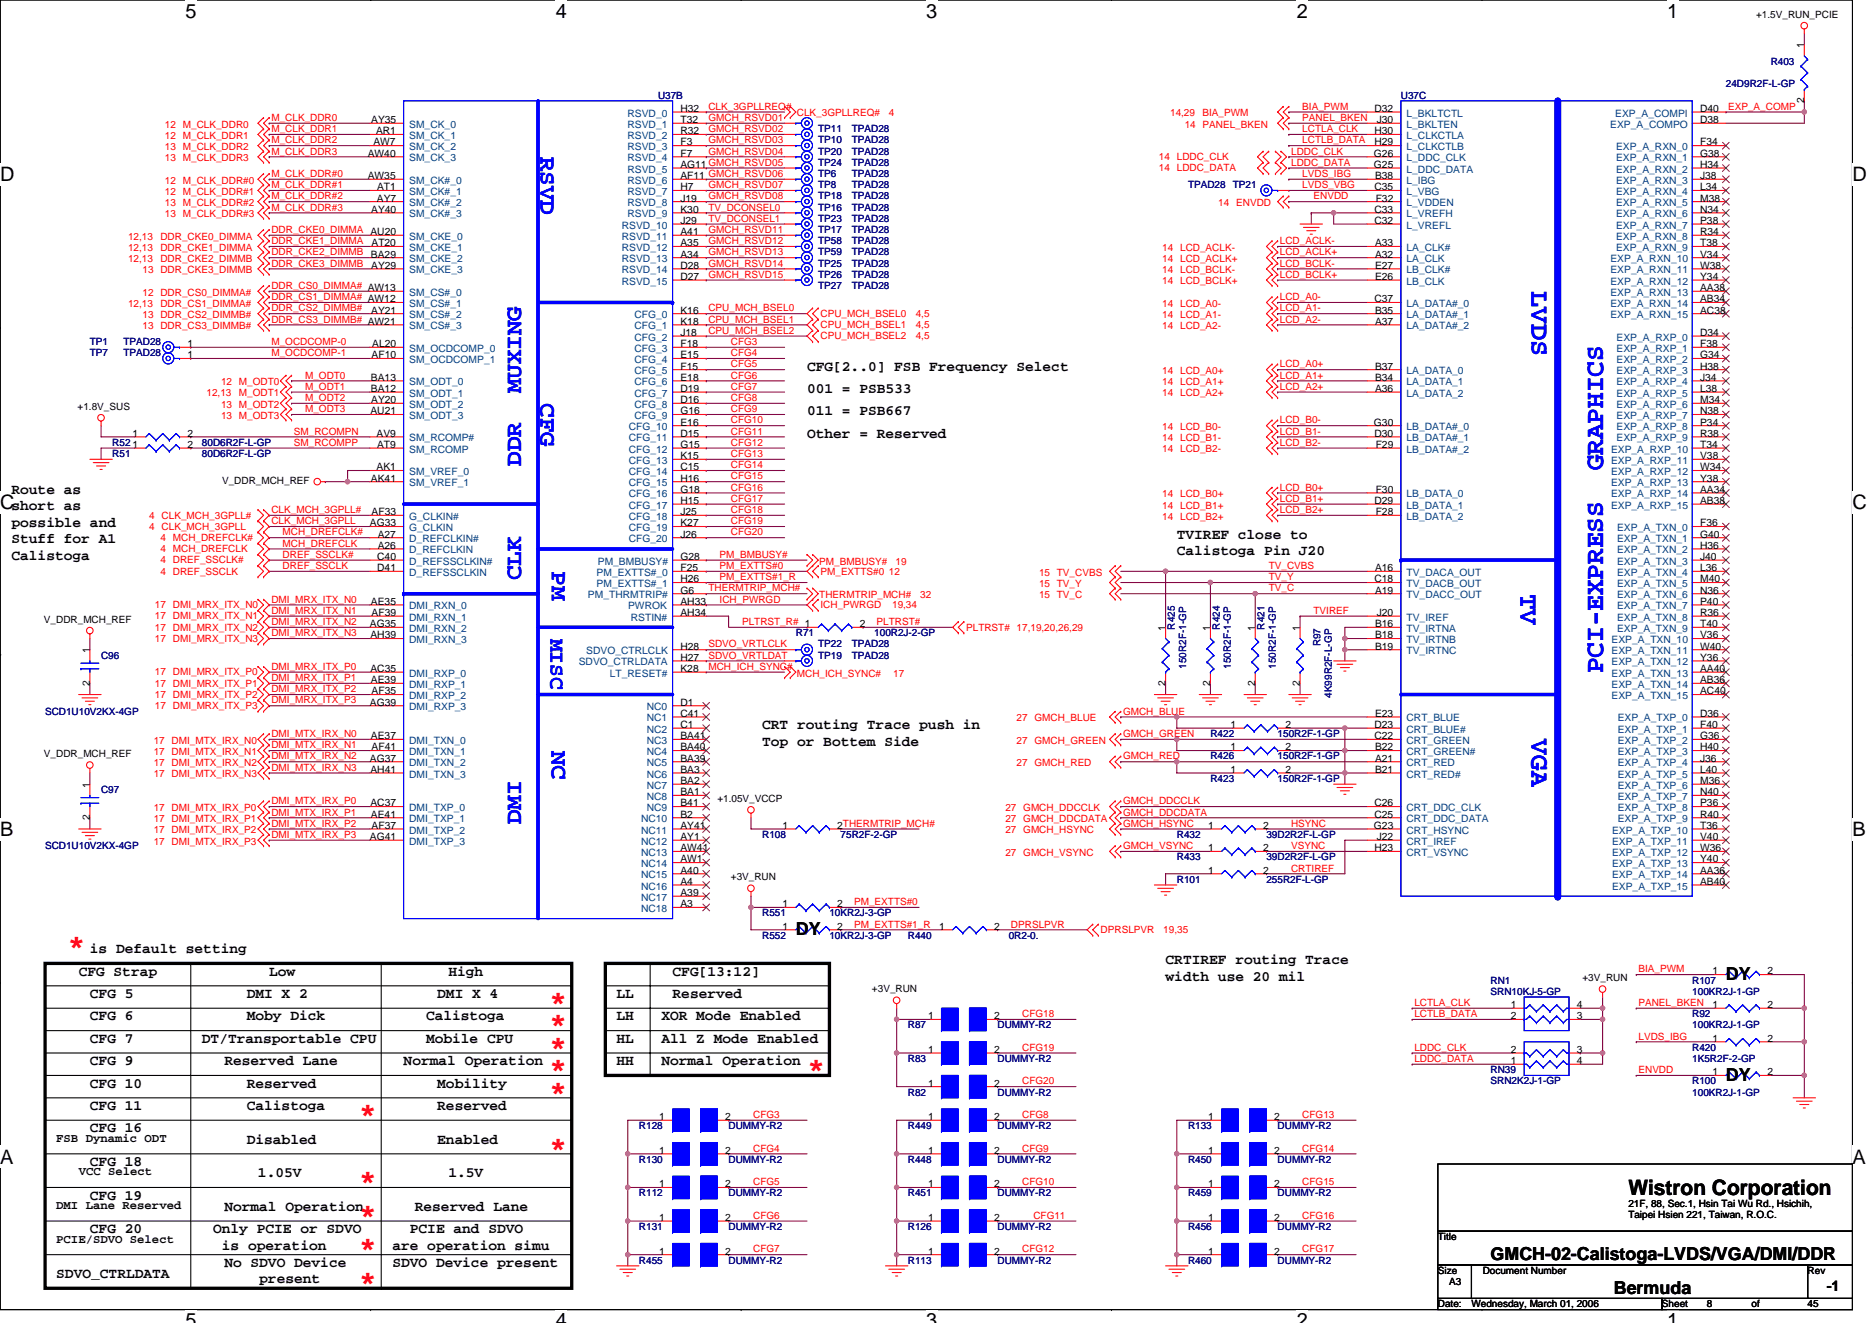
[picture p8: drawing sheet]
<svg xmlns="http://www.w3.org/2000/svg" width="297mm" height="210mm" viewBox="0 0 297 210" stroke-linecap="round" stroke-linejoin="round" font-family="sans-serif">
<defs><g id="words">
<g font-size="4.8" fill="#f00">
<text x="10.7" y="151.6">*</text>
<text x="87.2" y="160.5">*</text>
<text x="87.2" y="164">*</text>
<text x="87.2" y="167.6">*</text>
<text x="87.2" y="171.1">*</text>
<text x="128.1" y="171.1">*</text>
<text x="56.9" y="178.2">*</text>
<text x="87.2" y="174.7">*</text>
<text x="87.2" y="183.6">*</text>
<text x="56.9" y="188.9">*</text>
<text x="56.9" y="194.2">*</text>
<text x="56.9" y="199.6">*</text>
<text x="56.9" y="204.9">*</text>
</g>
<g font-size="4.3" fill="#00f">
<text x="243" y="46.2" transform="rotate(90 243 46.2)">LVDS</text>
<text x="254.4" y="74.7" transform="rotate(-90 254.4 74.7)">GRAPHICS</text>
<text x="241.3" y="94.2" transform="rotate(90 241.3 94.2)">TV</text>
<text x="254.4" y="106.8" transform="rotate(-90 254.4 106.8)">PCI-EXPRESS</text>
<text x="243" y="117.3" transform="rotate(90 243 117.3)">VGA</text>
</g>
<g font-size="3.7" fill="#00f">
<text x="85.8" y="24.9" transform="rotate(90 85.8 24.9)">RSVD</text>
<text x="82.7" y="62.4" transform="rotate(-90 82.7 62.4)">MUXING</text>
<text x="85.8" y="64" transform="rotate(90 85.8 64)">CFG</text>
<text x="82.7" y="74" transform="rotate(-90 82.7 74)">DDR</text>
<text x="82.7" y="92.1" transform="rotate(-90 82.7 92.1)">CLK</text>
<text x="87.5" y="90.7" transform="rotate(90 87.5 90.7)">PM</text>
<text x="87.5" y="119.1" transform="rotate(90 87.5 119.1)">NC</text>
<text x="82.7" y="130.9" transform="rotate(-90 82.7 130.9)">DMI</text>
</g>
<text font-size="3.4" fill="#00f" x="87.3" y="101.3" transform="rotate(90 87.3 101.3)">MISC</text>
<text font-size="3.4" x="258.4" y="189.6">Wistron Corporation</text>
<g font-size="3.2">
<text x="29.4" y="2.8">5</text>
<text x="88.2" y="2.8">4</text>
<text x="147" y="2.8">3</text>
<text x="205.8" y="2.8">2</text>
<text x="264.5" y="2.8">1</text>
<text x="0" y="28.8">D</text>
<text x="293.9" y="28.8">D</text>
<text x="0" y="80.8">C</text>
<text x="293.9" y="80.8">C</text>
<text x="0" y="132.7">B</text>
<text x="293.9" y="132.7">B</text>
<text x="0" y="184.7">A</text>
<text x="293.9" y="184.7">A</text>
<text x="29.4" y="210.7">5</text>
<text x="88.2" y="210.7">4</text>
<text x="147" y="210.7">3</text>
<text x="205.8" y="210.7">2</text>
<text x="264.5" y="210.7">1</text>
</g>
<g font-size="2.8">
<text x="126.3" y="148.4">DY</text>
<text x="273.9" y="155.6">DY</text>
<text x="273.9" y="171.6">DY</text>
<text x="236.5" y="200">GMCH-02-Calistoga-LVDS/VGA/DMI/DDR</text>
<text x="256.1" y="205.3">Bermuda</text>
</g>
<g font-size="2.3">
<text x="128.1" y="58.8">CFG[2..0] FSB Frequency Select</text>
<text x="128.1" y="62.4">001 = PSB533</text>
<text x="128.1" y="65.9">011 = PSB667</text>
<text x="128.1" y="69.5">Other = Reserved</text>
<text x="1.8" y="78.4">Route as</text>
<text x="1.8" y="81">short as</text>
<text x="1.8" y="83.6">possible and</text>
<text x="1.8" y="86.3">Stuff for A1</text>
<text x="1.8" y="88.9">Calistoga</text>
<text x="186.7" y="85.5">TVIREF close to</text>
<text x="186.7" y="88.1">Calistoga Pin J20</text>
<text x="120.9" y="115.7">CRT routing Trace push in</text>
<text x="120.9" y="118.3">Top or Bottem Side</text>
<text x="12.5" y="154.8">CFG Strap</text>
<text x="14.3" y="151.3">is Default setting</text>
<text x="42.7" y="154.8">Low</text>
<text x="71.2" y="154.8">High</text>
<text x="106.7" y="154.8">CFG[13:12]</text>
<text x="185" y="153.1">CRTIREF routing Trace</text>
<text x="185" y="155.7">width use 20 mil</text>
<text x="14.3" y="158.4">CFG 5</text>
<text x="14.3" y="161.9">CFG 6</text>
<text x="39.2" y="158.4">DMI X 2</text>
<text x="39.2" y="161.9">Moby Dick</text>
<text x="67.6" y="161.9">Calistoga</text>
<text x="69.4" y="158.4">DMI X 4</text>
<text x="97.8" y="158.4">LL</text>
<text x="97.8" y="161.9">LH</text>
<text x="104.9" y="161.9">XOR Mode Enabled</text>
<text x="106.7" y="158.4">Reserved</text>
<text x="14.3" y="165.5">CFG 7</text>
<text x="32" y="165.5">DT/Transportable CPU</text>
<text x="67.6" y="165.5">Mobile CPU</text>
<text x="97.8" y="165.5">HL</text>
<text x="104.9" y="165.5">All Z Mode Enabled</text>
<text x="14.3" y="169.1">CFG 9</text>
<text x="14.3" y="172.6">CFG 10</text>
<text x="35.6" y="169.1">Reserved Lane</text>
<text x="39.2" y="172.6">Reserved</text>
<text x="64" y="169.1">Normal Operation</text>
<text x="69.4" y="172.6">Mobility</text>
<text x="97.8" y="169.1">HH</text>
<text x="104.9" y="169.1">Normal Operation</text>
<text x="14.3" y="176.2">CFG 11</text>
<text x="14.3" y="179.7">CFG 16</text>
<text x="39.2" y="176.2">Calistoga</text>
<text x="69.4" y="176.2">Reserved</text>
<text x="14.3" y="185.1">CFG 18</text>
<text x="39.2" y="181.5">Disabled</text>
<text x="69.4" y="181.5">Enabled</text>
<text x="14.3" y="190.4">CFG 19</text>
<text x="40.9" y="186.8">1.05V</text>
<text x="71.2" y="186.8">1.5V</text>
<text x="14.3" y="195.7">CFG 20</text>
<text x="33.8" y="195.7">Only PCIE or SDVO</text>
<text x="35.6" y="192.2">Normal Operation</text>
<text x="65" y="195.7">PCIE and SDVO</text>
<text x="65.8" y="192.2">Reserved Lane</text>
<text x="8.9" y="202.8">SDVO_CTRLDATA</text>
<text x="35.2" y="198.4">is operation</text>
<text x="35.6" y="201.1">No SDVO Device</text>
<text x="41.1" y="203.7">present</text>
<text x="62.3" y="201.1">SDVO Device present</text>
<text x="62.3" y="198.4">are operation simu</text>
<text x="289.9" y="204.8">-1</text>
</g>
<g font-size="1.9">
<text x="8.9" y="181.2">FSB Dynamic ODT</text>
<text x="8.9" y="191.9">DMI Lane Reserved</text>
<text x="12.5" y="186.5">VCC Select</text>
<text x="8.9" y="197.2">PCIE/SDVO Select</text>
</g>
<g font-size="1.6">
<text x="278.7" y="2.8">+1.5V_RUN_PCIE</text>
<text x="286.3" y="7.6" transform="rotate(-90 286.3 7.6)">1</text>
<text x="108" y="17.8">H32</text>
<text x="218.1" y="17.8">D32</text>
<text x="269.8" y="17.8">D40</text>
<text x="286.3" y="16.4" transform="rotate(-90 286.3 16.4)">2</text>
<text x="58.9" y="19.5">AY35</text>
<text x="59.2" y="23.1">AW7</text>
<text x="59.7" y="21.3">AR1</text>
<text x="108" y="19.5">T32</text>
<text x="108" y="21.3">R32</text>
<text x="108" y="23.1">F3</text>
<text x="218.1" y="21.3">H30</text>
<text x="218.1" y="23.1">H29</text>
<text x="218.5" y="19.5">J30</text>
<text x="269.8" y="19.5">D38</text>
<text x="269.8" y="23.1">F34</text>
<text x="58.4" y="24.9">AW40</text>
<text x="58.4" y="28.4">AW35</text>
<text x="108" y="26.6">AG11 GMCH_RSVD05</text>
<text x="108" y="28.4">AF11 GMCH_RSVD06</text>
<text x="108" y="24.9">F7</text>
<text x="218" y="24.9">G26</text>
<text x="218" y="26.6">G25</text>
<text x="218.2" y="28.4">B38</text>
<text x="269.8" y="24.9">G38</text>
<text x="269.8" y="26.6">H34</text>
<text x="269.8" y="28.4">J38</text>
<text x="58.9" y="33.8">AY40</text>
<text x="59.8" y="32">AY7</text>
<text x="59.8" y="30.2">AT1</text>
<text x="108" y="32">J19</text>
<text x="108" y="30.2">H7</text>
<text x="108" y="33.8">K30</text>
<text x="108" y="35.5">J29</text>
<text x="218.1" y="30.2">C35</text>
<text x="218.1" y="33.8">C33</text>
<text x="218.1" y="35.5">C32</text>
<text x="218.3" y="32">F32</text>
<text x="269.8" y="30.2">L34</text>
<text x="269.8" y="32">M38</text>
<text x="269.8" y="33.8">N34</text>
<text x="269.8" y="35.5">P38</text>
<text x="58.9" y="40.9">BA29</text>
<text x="58.9" y="39.1">AT20</text>
<text x="108" y="37.3">A41</text>
<text x="108" y="39.1">A35</text>
<text x="108" y="40.9">A34</text>
<text x="218.2" y="39.1">A33</text>
<text x="218.2" y="40.9">A32</text>
<text x="269.8" y="37.3">R34</text>
<text x="269.8" y="39.1">T38</text>
<text x="269.8" y="40.9">V34</text>
<text x="58.9" y="42.7">AY29</text>
<text x="108" y="42.7">D28</text>
<text x="108" y="44.4">D27</text>
<text x="218.1" y="48">C37</text>
<text x="218.2" y="42.7">E27</text>
<text x="218.2" y="44.4">E26</text>
<text x="269.8" y="42.7">W38</text>
<text x="269.8" y="44.4">Y34</text>
<text x="269.8" y="46.2">AA38</text>
<text x="269.8" y="48">AB34</text>
<text x="58.9" y="49.8">AY21</text>
<text x="108" y="49.8">K16</text>
<text x="108" y="51.5">K18</text>
<text x="108" y="53.3">J18</text>
<text x="218.2" y="49.8">B35</text>
<text x="218.2" y="51.5">A37</text>
<text x="269.8" y="49.8">AC38</text>
<text x="269.8" y="53.3">D34</text>
<text x="29.7" y="55.1">1</text>
<text x="29.7" y="56.9">1</text>
<text x="59" y="56.9">AF10</text>
<text x="59.1" y="55.1">AL20</text>
<text x="108" y="55.1">F18</text>
<text x="108" y="56.9">E15</text>
<text x="108" y="58.7">F15</text>
<text x="218.2" y="58.7">B37</text>
<text x="269.8" y="55.1">F38</text>
<text x="269.8" y="56.9">G34</text>
<text x="269.8" y="58.7">H38</text>
<text x="12.3" y="65.1">+1.8V_SUS</text>
<text x="58.8" y="65.8">AU21</text>
<text x="58.9" y="60.4">BA13</text>
<text x="58.9" y="62.2">BA12</text>
<text x="58.9" y="64">AY20</text>
<text x="108" y="60.4">E18</text>
<text x="108" y="62.2">D19</text>
<text x="108" y="64">D16</text>
<text x="108" y="65.8">G16</text>
<text x="218.2" y="60.4">B34</text>
<text x="218.2" y="62.2">A36</text>
<text x="269.8" y="60.4">J34</text>
<text x="269.8" y="62.2">L38</text>
<text x="269.8" y="64">M34</text>
<text x="269.8" y="65.8">N38</text>
<text x="21" y="69.3">1</text>
<text x="21" y="71.1">1</text>
<text x="29.7" y="69.3">2</text>
<text x="29.7" y="71.1">2</text>
<text x="59.8" y="69.3">AV9</text>
<text x="59.8" y="71.1">AT9</text>
<text x="108" y="67.5">E16</text>
<text x="108" y="69.3">D15</text>
<text x="108" y="71.1">G15</text>
<text x="218" y="67.5">G30</text>
<text x="218.1" y="69.3">D30</text>
<text x="218.3" y="71.1">F29</text>
<text x="269.8" y="71.1">T34</text>
<text x="269.8" y="67.5">P34</text>
<text x="269.8" y="69.3">R38</text>
<text x="35.2" y="76.8">V_DDR_MCH_REF</text>
<text x="58.9" y="76.4">AK41</text>
<text x="59.8" y="74.7">AK1</text>
<text x="108" y="72.9">K15</text>
<text x="108" y="74.7">C15</text>
<text x="108" y="76.4">H16</text>
<text x="269.8" y="72.9">V38</text>
<text x="269.8" y="74.7">W34</text>
<text x="269.8" y="76.4">Y38</text>
<text x="58.7" y="83.5">AG33</text>
<text x="59" y="81.8">AF33</text>
<text x="108" y="81.8">J25</text>
<text x="108" y="83.5">K27</text>
<text x="108" y="78.2">G18</text>
<text x="108" y="80">H15</text>
<text x="218.1" y="80">D29</text>
<text x="218.3" y="78.2">F30</text>
<text x="218.3" y="81.8">F28</text>
<text x="269.8" y="78.2">AA34</text>
<text x="269.8" y="80">AB38</text>
<text x="269.8" y="83.5">F36</text>
<text x="59.9" y="88.9">C40</text>
<text x="59.9" y="85.3">A27</text>
<text x="59.9" y="87.1">A26</text>
<text x="108" y="85.3">J26</text>
<text x="108" y="88.9">G28</text>
<text x="269.8" y="85.3">G40</text>
<text x="269.8" y="87.1">H36</text>
<text x="269.8" y="88.9">J40</text>
<text x="58.9" y="96">AE35</text>
<text x="59.9" y="90.7">D41</text>
<text x="108" y="94.2">G6</text>
<text x="108" y="90.7">F25</text>
<text x="108" y="92.4">H26</text>
<text x="108" y="96">AH33</text>
<text x="218.1" y="92.4">C18</text>
<text x="218.2" y="90.7">A16</text>
<text x="218.2" y="94.2">A19</text>
<text x="269.8" y="90.7">L36</text>
<text x="269.8" y="92.4">M40</text>
<text x="269.8" y="94.2">N36</text>
<text x="269.8" y="96">P40</text>
<text x="7" y="98.8">V_DDR_MCH_REF</text>
<text x="58.7" y="99.5">AG35</text>
<text x="58.8" y="101.3">AH39</text>
<text x="59" y="97.8">AF39</text>
<text x="108" y="97.8">AH34</text>
<text x="136.4" y="99.5">2</text>
<text x="184.9" y="100.1" transform="rotate(-90 184.9 100.1)">1</text>
<text x="192" y="100.1" transform="rotate(-90 192 100.1)">1</text>
<text x="199.2" y="100.1" transform="rotate(-90 199.2 100.1)">1</text>
<text x="206.3" y="100.1" transform="rotate(-90 206.3 100.1)">1</text>
<text x="218.2" y="99.5">B16</text>
<text x="218.2" y="101.3">B18</text>
<text x="218.5" y="97.8">J20</text>
<text x="269.8" y="97.8">R36</text>
<text x="269.8" y="99.5">T40</text>
<text x="269.8" y="101.3">V36</text>
<text x="14.2" y="103.7" transform="rotate(-90 14.2 103.7)">1</text>
<text x="58.8" y="106.7">AC35</text>
<text x="108" y="103.1">H28</text>
<text x="108" y="106.7">K28</text>
<text x="108" y="104.9">H27</text>
<text x="218.2" y="103.1">B19</text>
<text x="269.8" y="103.1">W40</text>
<text x="269.8" y="104.9">Y36</text>
<text x="269.8" y="106.7">AA40</text>
<text x="14.2" y="108.8" transform="rotate(-90 14.2 108.8)">2</text>
<text x="58.7" y="112">AG39</text>
<text x="58.9" y="108.4">AE39</text>
<text x="59" y="110.2">AF35</text>
<text x="108" y="112">D1</text>
<text x="108" y="113.8">C41</text>
<text x="184.9" y="108.8" transform="rotate(-90 184.9 108.8)">2</text>
<text x="192" y="108.8" transform="rotate(-90 192 108.8)">2</text>
<text x="199.2" y="108.8" transform="rotate(-90 199.2 108.8)">2</text>
<text x="206.3" y="108.8" transform="rotate(-90 206.3 108.8)">2</text>
<text x="218.2" y="113.8">E23</text>
<text x="269.8" y="108.4">AB36</text>
<text x="269.8" y="110.2">AC40</text>
<text x="269.8" y="113.8">D36</text>
<text x="58.9" y="117.3">AE37</text>
<text x="59" y="119.1">AF41</text>
<text x="108" y="115.5">C1</text>
<text x="108" y="117.3">BA41</text>
<text x="108" y="119.1">BA40</text>
<text x="195.3" y="115.5">1</text>
<text x="195.3" y="119.1">1</text>
<text x="204" y="115.5">2</text>
<text x="204" y="119.1">2</text>
<text x="218.1" y="115.5">D23</text>
<text x="218.1" y="117.3">C22</text>
<text x="218.2" y="119.1">B22</text>
<text x="269.8" y="115.5">F40</text>
<text x="269.8" y="117.3">G36</text>
<text x="269.8" y="119.1">H40</text>
<text x="7" y="120.2">V_DDR_MCH_REF</text>
<text x="14.2" y="125" transform="rotate(-90 14.2 125)">1</text>
<text x="58.7" y="120.9">AG37</text>
<text x="58.8" y="122.7">AH41</text>
<text x="108" y="120.9">BA39</text>
<text x="108" y="122.7">BA3</text>
<text x="108" y="124.4">BA2</text>
<text x="195.3" y="122.7">1</text>
<text x="204" y="122.7">2</text>
<text x="218.2" y="120.9">A21</text>
<text x="218.2" y="122.7">B21</text>
<text x="269.8" y="120.9">J36</text>
<text x="269.8" y="122.7">L40</text>
<text x="269.8" y="124.4">M36</text>
<text x="14.2" y="130.2" transform="rotate(-90 14.2 130.2)">2</text>
<text x="58.8" y="128">AC37</text>
<text x="58.9" y="129.8">AE41</text>
<text x="59" y="131.6">AF37</text>
<text x="108" y="126.2">BA1</text>
<text x="108" y="128">B41</text>
<text x="108" y="129.8">B2</text>
<text x="108" y="131.6">AY41</text>
<text x="113.8" y="127.3">+1.05V_VCCP</text>
<text x="124.1" y="131.6">1</text>
<text x="132.9" y="131.6">2THERMTRIP_MCH#</text>
<text x="191.7" y="131.6">1</text>
<text x="200.4" y="131.6">2</text>
<text x="218" y="131.6">G23</text>
<text x="218.1" y="128">C26</text>
<text x="218.1" y="129.8">C25</text>
<text x="269.8" y="126.2">N40</text>
<text x="269.8" y="128">P36</text>
<text x="269.8" y="129.8">R40</text>
<text x="269.8" y="131.6">T36</text>
<text x="58.7" y="133.3">AG41</text>
<text x="108" y="133.3">AY1</text>
<text x="108" y="135.1">AW41</text>
<text x="108" y="136.9">AW1</text>
<text x="191.7" y="135.1">1</text>
<text x="200.4" y="135.1">2</text>
<text x="218.1" y="135.1">H23</text>
<text x="218.5" y="133.3">J22</text>
<text x="269.8" y="133.3">V40</text>
<text x="269.8" y="135.1">W36</text>
<text x="269.8" y="136.9">Y40</text>
<text x="108" y="138.7">A40</text>
<text x="108" y="140.4">A4</text>
<text x="108" y="142.2">A39</text>
<text x="108" y="144">A3</text>
<text x="116" y="139.7">+3V_RUN</text>
<text x="124.1" y="144">1</text>
<text x="132.9" y="144">2</text>
<text x="191.7" y="138.7">1</text>
<text x="200.4" y="138.7">2</text>
<text x="269.8" y="138.7">AA36</text>
<text x="269.8" y="140.4">AB40</text>
<text x="124.1" y="147.6">1</text>
<text x="132.9" y="147.6">2</text>
<text x="149" y="147.6">1</text>
<text x="157.8" y="147.6">2</text>
<text x="251.1" y="155.7">+3V_RUN</text>
<text x="271.7" y="154.7">1</text>
<text x="280.4" y="154.7">2</text>
<text x="138.4" y="157.5">+3V_RUN</text>
<text x="147.3" y="161.8">1</text>
<text x="157.8" y="161.8">2</text>
<text x="239.7" y="160">1</text>
<text x="239.7" y="161.8">2</text>
<text x="250.2" y="161.8">3</text>
<text x="250.2" y="160">4</text>
<text x="271.7" y="160">1</text>
<text x="280.4" y="160">2</text>
<text x="147.3" y="167.1">1</text>
<text x="157.8" y="167.1">2</text>
<text x="239.7" y="167.1">2</text>
<text x="250.2" y="167.1">3</text>
<text x="271.7" y="165.3">1</text>
<text x="280.4" y="165.3">2</text>
<text x="147.3" y="172.4">1</text>
<text x="157.8" y="172.4">2</text>
<text x="239.7" y="168.9">1</text>
<text x="250.2" y="168.9">4</text>
<text x="271.7" y="170.7">1</text>
<text x="280.4" y="170.7">2</text>
<text x="104.6" y="177.8">1</text>
<text x="115.1" y="177.8">2</text>
<text x="147.3" y="177.8">1</text>
<text x="157.8" y="177.8">2</text>
<text x="191.7" y="177.8">1</text>
<text x="202.2" y="177.8">2</text>
<text x="104.6" y="183.1">1</text>
<text x="115.1" y="183.1">2</text>
<text x="147.3" y="183.1">1</text>
<text x="157.8" y="183.1">2</text>
<text x="191.7" y="183.1">1</text>
<text x="202.2" y="183.1">2</text>
<text x="104.6" y="188.4">1</text>
<text x="115.1" y="188.4">2</text>
<text x="147.3" y="188.4">1</text>
<text x="157.8" y="188.4">2</text>
<text x="191.7" y="188.4">1</text>
<text x="202.2" y="188.4">2</text>
<text x="258.4" y="191.5">21F, 88, Sec.1, Hsin Tai Wu Rd., Hsichih,</text>
<text x="104.6" y="193.8">1</text>
<text x="115.1" y="193.8">2</text>
<text x="147.3" y="193.8">1</text>
<text x="157.8" y="193.8">2</text>
<text x="191.7" y="193.8">1</text>
<text x="202.2" y="193.8">2</text>
<text x="228.2" y="196.8">Title</text>
<text x="258.4" y="193.3">Taipei Hsien 221, Taiwan, R.O.C.</text>
<text x="104.6" y="199.1">1</text>
<text x="115.1" y="199.1">2</text>
<text x="147.3" y="199.1">1</text>
<text x="157.8" y="199.1">2</text>
<text x="191.7" y="199.1">1</text>
<text x="202.2" y="199.1">2</text>
<text x="228.2" y="202.2">Size</text>
<text x="229.9" y="203.9">A3</text>
<text x="235.3" y="202.2">Document Number</text>
<text x="286.8" y="202.2">Rev</text>
<text x="228.2" y="207.5">Date:</text>
<text x="233.5" y="207.5">Wednesday, March 01, 2006</text>
<text x="263.7" y="207.5">Sheet</text>
<text x="270.8" y="207.5">8</text>
<text x="277.9" y="207.5">of</text>
<text x="286.8" y="207.5">45</text>
</g>
<g font-size="1.6" fill="#000080">
<text x="281" y="10.3">R403</text>
<text x="104.4" y="15.6">U37B</text>
<text x="222.3" y="15.6">U37C</text>
<text x="273.9" y="13.9">24D9R2F-L-GP</text>
<text x="129.8" y="21">TP11</text>
<text x="129.8" y="22.8">TP10</text>
<text x="135.2" y="21">TPAD28</text>
<text x="135.2" y="22.8">TPAD28</text>
<text x="129.8" y="24.5">TP20</text>
<text x="129.8" y="29.9">TP8</text>
<text x="129.8" y="26.3">TP24</text>
<text x="129.8" y="28.1">TP6</text>
<text x="135.2" y="24.5">TPAD28</text>
<text x="135.2" y="26.3">TPAD28</text>
<text x="135.2" y="29.9">TPAD28</text>
<text x="135.2" y="28.1">TPAD28</text>
<text x="188.5" y="29.9">TPAD28</text>
<text x="195.6" y="29.9">TP21</text>
<text x="129.8" y="33.4">TP16</text>
<text x="129.8" y="35.2">TP23</text>
<text x="129.8" y="31.6">TP18</text>
<text x="135.2" y="33.4">TPAD28</text>
<text x="135.2" y="35.2">TPAD28</text>
<text x="135.2" y="31.6">TPAD28</text>
<text x="129.8" y="37">TP17</text>
<text x="129.8" y="38.8">TP58</text>
<text x="129.8" y="40.5">TP59</text>
<text x="135.2" y="37">TPAD28</text>
<text x="135.2" y="38.8">TPAD28</text>
<text x="135.2" y="40.5">TPAD28</text>
<text x="129.8" y="44.1">TP26</text>
<text x="129.8" y="45.9">TP27</text>
<text x="129.8" y="42.3">TP25</text>
<text x="135.2" y="44.1">TPAD28</text>
<text x="135.2" y="45.9">TPAD28</text>
<text x="135.2" y="42.3">TPAD28</text>
<text x="14.3" y="54.8">TP1</text>
<text x="14.3" y="56.5">TP7</text>
<text x="19.6" y="54.8">TPAD28</text>
<text x="19.6" y="56.5">TPAD28</text>
<text x="17.8" y="70.8">R52</text>
<text x="32" y="70.8">80D6R2F-L-GP</text>
<text x="17.8" y="72.5">R51</text>
<text x="32" y="72.5">80D6R2F-L-GP</text>
<text x="126.3" y="101">R71</text>
<text x="138.7" y="101">100R2J-2-GP</text>
<text x="186.4" y="99.9" transform="rotate(-90 186.4 99.9)">R425</text>
<text x="193.5" y="99.9" transform="rotate(-90 193.5 99.9)">R424</text>
<text x="200.7" y="99.9" transform="rotate(-90 200.7 99.9)">R421</text>
<text x="16" y="104.5">C96</text>
<text x="129.8" y="104.5">TP19</text>
<text x="129.8" y="102.8">TP22</text>
<text x="135.2" y="104.5">TPAD28</text>
<text x="135.2" y="102.8">TPAD28</text>
<text x="188.2" y="106.2" transform="rotate(-90 188.2 106.2)">150R2F-1-GP</text>
<text x="195.3" y="106.2" transform="rotate(-90 195.3 106.2)">150R2F-1-GP</text>
<text x="202.4" y="106.2" transform="rotate(-90 202.4 106.2)">150R2F-1-GP</text>
<text x="209.5" y="102.6" transform="rotate(-90 209.5 102.6)">R97</text>
<text x="7.2" y="113.4">SCD1U10V2KX-4GP</text>
<text x="211.3" y="110.8" transform="rotate(-90 211.3 110.8)">4K99R2F-L-GP</text>
<text x="192.1" y="117">R422</text>
<text x="202.7" y="117">150R2F-1-GP</text>
<text x="16" y="125.9">C97</text>
<text x="192.1" y="124.1">R423</text>
<text x="192.1" y="120.5">R426</text>
<text x="202.7" y="124.1">150R2F-1-GP</text>
<text x="202.7" y="120.5">150R2F-1-GP</text>
<text x="7.2" y="134.8">SCD1U10V2KX-4GP</text>
<text x="120.9" y="133">R108</text>
<text x="133.4" y="133">75R2F-2-GP</text>
<text x="186.7" y="133">R432</text>
<text x="186.7" y="136.5">R433</text>
<text x="201" y="133">39D2R2F-L-GP</text>
<text x="201" y="136.5">39D2R2F-L-GP</text>
<text x="186.7" y="140.1">R101</text>
<text x="201" y="140.1">255R2F-L-GP</text>
<text x="120.9" y="145.4">R551</text>
<text x="120.9" y="149">R552</text>
<text x="131.6" y="145.4">10KR2J-3-GP</text>
<text x="131.6" y="149">10KR2J-3-GP</text>
<text x="144.1" y="149">R440</text>
<text x="160.1" y="149">0R2-0.</text>
<text x="236.5" y="156.1">RN1</text>
<text x="236.5" y="157.9">SRN10KJ-5-GP</text>
<text x="268.5" y="156.1">R107</text>
<text x="268.5" y="157.9">100KR2J-1-GP</text>
<text x="268.5" y="161.4">R92</text>
<text x="144.1" y="163.2">R87</text>
<text x="158.3" y="163.2">DUMMY-R2</text>
<text x="268.5" y="166.8">R420</text>
<text x="268.5" y="163.2">100KR2J-1-GP</text>
<text x="144.1" y="173.9">R82</text>
<text x="144.1" y="168.6">R83</text>
<text x="158.3" y="173.9">DUMMY-R2</text>
<text x="158.3" y="168.6">DUMMY-R2</text>
<text x="236.5" y="170.3">RN39</text>
<text x="236.5" y="172.1">SRN2K2J-1-GP</text>
<text x="268.5" y="168.6">1K5R2F-2-GP</text>
<text x="268.5" y="172.1">R100</text>
<text x="268.5" y="173.9">100KR2J-1-GP</text>
<text x="101.4" y="179.2">R128</text>
<text x="115.6" y="179.2">DUMMY-R2</text>
<text x="144.1" y="179.2">R449</text>
<text x="158.3" y="179.2">DUMMY-R2</text>
<text x="188.5" y="179.2">R133</text>
<text x="202.7" y="179.2">DUMMY-R2</text>
<text x="101.4" y="184.6">R130</text>
<text x="115.6" y="184.6">DUMMY-R2</text>
<text x="144.1" y="184.6">R448</text>
<text x="158.3" y="184.6">DUMMY-R2</text>
<text x="188.5" y="184.6">R450</text>
<text x="202.7" y="184.6">DUMMY-R2</text>
<text x="101.4" y="189.9">R112</text>
<text x="115.6" y="189.9">DUMMY-R2</text>
<text x="144.1" y="189.9">R451</text>
<text x="158.3" y="189.9">DUMMY-R2</text>
<text x="188.5" y="189.9">R459</text>
<text x="202.7" y="189.9">DUMMY-R2</text>
<text x="101.4" y="195.2">R131</text>
<text x="115.6" y="195.2">DUMMY-R2</text>
<text x="144.1" y="195.2">R126</text>
<text x="158.3" y="195.2">DUMMY-R2</text>
<text x="188.5" y="195.2">R456</text>
<text x="202.7" y="195.2">DUMMY-R2</text>
<text x="101.4" y="200.6">R455</text>
<text x="115.6" y="200.6">DUMMY-R2</text>
<text x="144.1" y="200.6">R113</text>
<text x="158.3" y="200.6">DUMMY-R2</text>
<text x="188.5" y="200.6">R460</text>
<text x="202.7" y="200.6">DUMMY-R2</text>
</g>
<g font-size="1.6" fill="#f00">
<text x="112.4" y="17.4">CLK_3GPLLREQ#</text>
<text x="206.6" y="17.4">BIA_PWM</text>
<text x="274.2" y="17.4">EXP_A_COMP</text>
<text x="26.2" y="20.3">12 M_CLK_DDR0</text>
<text x="26.2" y="22">12 M_CLK_DDR1</text>
<text x="26.2" y="23.8">13 M_CLK_DDR2</text>
<text x="43.1" y="22.8">M_CLK_DDR2</text>
<text x="43.1" y="19.2">M_CLK_DDR0</text>
<text x="43.1" y="21">M_CLK_DDR1</text>
<text x="112.4" y="22.8">GMCH_RSVD03</text>
<text x="112.4" y="21">GMCH_RSVD02</text>
<text x="112.4" y="19.2">GMCH_RSVD01</text>
<text x="126.4" y="18.5">CLK_3GPLLREQ#</text>
<text x="141" y="18.5">4</text>
<text x="185.7" y="18.5">14,29</text>
<text x="188" y="20.3">14 PANEL_BKEN</text>
<text x="190.8" y="18.5">BIA_PWM</text>
<text x="206.6" y="22.8">LCTLB_DATA</text>
<text x="206.6" y="21">LCTLA_CLK</text>
<text x="206.6" y="19.2">PANEL_BKEN</text>
<text x="26.2" y="25.6">13 M_CLK_DDR3</text>
<text x="26.2" y="29.1">12 M_CLK_DDR#0</text>
<text x="43.1" y="24.5">M_CLK_DDR3</text>
<text x="43.1" y="28.1">M_CLK_DDR#0</text>
<text x="43.1" y="29.9">M_CLK_DDR#1</text>
<text x="112.4" y="29.9">GMCH_RSVD07</text>
<text x="112.4" y="24.5">GMCH_RSVD04</text>
<text x="183.9" y="25.4">14 LDDC_CLK</text>
<text x="183.9" y="27.2">14 LDDC_DATA</text>
<text x="204.9" y="26.3">LDDC_DATA</text>
<text x="204.9" y="24.5">LDDC_CLK</text>
<text x="206.6" y="29.9">LVDS_VBG</text>
<text x="206.6" y="28.1">LVDS_IBG</text>
<text x="26.2" y="30.9">12 M_CLK_DDR#1</text>
<text x="26.2" y="32.7">13 M_CLK_DDR#2</text>
<text x="26.2" y="34.5">13 M_CLK_DDR#3</text>
<text x="43.1" y="31.6">M_CLK_DDR#2</text>
<text x="43.1" y="33.4">M_CLK_DDR#3</text>
<text x="112.4" y="35.2">TV_DCONSEL1</text>
<text x="112.4" y="33.4">TV_DCONSEL0</text>
<text x="112.4" y="31.6">GMCH_RSVD08</text>
<text x="193.3" y="32.7">14 ENVDD</text>
<text x="208.4" y="31.6">ENVDD</text>
<text x="20.3" y="38">12,13</text>
<text x="20.3" y="39.8">12,13</text>
<text x="20.3" y="41.6">12,13</text>
<text x="25.5" y="38">DDR_CKE0_DIMMA</text>
<text x="25.5" y="39.8">DDR_CKE1_DIMMA</text>
<text x="25.5" y="41.6">DDR_CKE2_DIMMB</text>
<text x="43.1" y="40.5">DDR_CKE2_DIMMB</text>
<text x="43.1" y="37">DDR_CKE0_DIMMA AU20</text>
<text x="43.1" y="38.8">DDR_CKE1_DIMMA</text>
<text x="112.4" y="40.5">GMCH_RSVD13</text>
<text x="112.4" y="38.8">GMCH_RSVD12</text>
<text x="112.4" y="37">GMCH_RSVD11</text>
<text x="184.4" y="39.8">14 LCD_ACLK-</text>
<text x="184.4" y="41.6">14 LCD_ACLK+</text>
<text x="203.1" y="40.5">LCD_ACLK+</text>
<text x="203.1" y="38.8">LCD_ACLK-</text>
<text x="22.6" y="43.4">13 DDR_CKE3_DIMMB</text>
<text x="22.6" y="46.9">12 DDR_CS0_DIMMA#</text>
<text x="43.1" y="42.3">DDR_CKE3_DIMMB</text>
<text x="43.1" y="45.9">DDR_CS0_DIMMA# AW13</text>
<text x="43.1" y="47.6">DDR_CS1_DIMMA# AW12</text>
<text x="112.4" y="44.1">GMCH_RSVD15</text>
<text x="112.4" y="42.3">GMCH_RSVD14</text>
<text x="184.4" y="43.4">14 LCD_BCLK-</text>
<text x="184.4" y="45.1">14 LCD_BCLK+</text>
<text x="203.1" y="47.6">LCD_A0-</text>
<text x="203.1" y="44.1">LCD_BCLK+</text>
<text x="203.1" y="42.3">LCD_BCLK-</text>
<text x="20.3" y="48.7">12,13</text>
<text x="22.6" y="50.5">13 DDR_CS2_DIMMB#</text>
<text x="22.6" y="52.3">13 DDR_CS3_DIMMB#</text>
<text x="25.5" y="48.7">DDR_CS1_DIMMA#</text>
<text x="43.1" y="49.4">DDR_CS2_DIMMB#</text>
<text x="43.1" y="51.2">DDR_CS3_DIMMB# AW21</text>
<text x="112.4" y="49.4">CPU_MCH_BSEL0</text>
<text x="112.4" y="53">CPU_MCH_BSEL2</text>
<text x="112.4" y="51.2">CPU_MCH_BSEL1</text>
<text x="130.2" y="50.3">CPU_MCH_BSEL0</text>
<text x="130.2" y="52.1">CPU_MCH_BSEL1</text>
<text x="130.2" y="53.9">CPU_MCH_BSEL2</text>
<text x="145.3" y="50.3">4,5</text>
<text x="145.3" y="52.1">4,5</text>
<text x="145.3" y="53.9">4,5</text>
<text x="184.4" y="48.7">14 LCD_A0-</text>
<text x="184.4" y="50.5">14 LCD_A1-</text>
<text x="184.4" y="52.3">14 LCD_A2-</text>
<text x="203.1" y="51.2">LCD_A2-</text>
<text x="203.1" y="49.4">LCD_A1-</text>
<text x="43.1" y="56.5">M_OCDCOMP-1</text>
<text x="43.1" y="54.8">M_OCDCOMP-0</text>
<text x="116" y="54.8">CFG3</text>
<text x="116" y="56.5">CFG4</text>
<text x="116" y="58.3">CFG5</text>
<text x="184.4" y="59.4">14 LCD_A0+</text>
<text x="203.1" y="58.3">LCD_A0+</text>
<text x="32.8" y="62.9">12,13</text>
<text x="35.1" y="61.2">12 M_ODT0</text>
<text x="35.1" y="64.7">13 M_ODT2</text>
<text x="37.9" y="62.9">M_ODT1</text>
<text x="48.4" y="63.6">M_ODT2</text>
<text x="48.4" y="65.4">M_ODT3</text>
<text x="48.4" y="60.1">M_ODT0</text>
<text x="48.4" y="61.9">M_ODT1</text>
<text x="116" y="60.1">CFG6</text>
<text x="116" y="61.9">CFG7</text>
<text x="116" y="63.6">CFG8</text>
<text x="116" y="65.4">CFG9</text>
<text x="184.4" y="61.2">14 LCD_A1+</text>
<text x="184.4" y="62.9">14 LCD_A2+</text>
<text x="203.1" y="61.9">LCD_A2+</text>
<text x="203.1" y="60.1">LCD_A1+</text>
<text x="35.1" y="66.5">13 M_ODT3</text>
<text x="46.6" y="70.8">SM_RCOMPP</text>
<text x="46.6" y="69">SM_RCOMPN</text>
<text x="116" y="67.2">CFG10</text>
<text x="116" y="69">CFG11</text>
<text x="116" y="70.8">CFG12</text>
<text x="184.4" y="68.3">14 LCD_B0-</text>
<text x="184.4" y="70">14 LCD_B1-</text>
<text x="184.4" y="71.8">14 LCD_B2-</text>
<text x="203.1" y="70.8">LCD_B2-</text>
<text x="203.1" y="69">LCD_B1-</text>
<text x="203.1" y="67.2">LCD_B0-</text>
<text x="116" y="72.5">CFG13</text>
<text x="116" y="74.3">CFG14</text>
<text x="116" y="76.1">CFG15</text>
<text x="116" y="77.9">CFG16</text>
<text x="203.1" y="77.9">LCD_B0+</text>
<text x="23.7" y="82.3">4 CLK_MCH_3GPLL#</text>
<text x="43.1" y="81.4">CLK_MCH_3GPLL#</text>
<text x="43.1" y="83.2">CLK_MCH_3GPLL</text>
<text x="116" y="79.7">CFG17</text>
<text x="116" y="81.4">CFG18</text>
<text x="116" y="83.2">CFG19</text>
<text x="184.4" y="78.9">14 LCD_B0+</text>
<text x="184.4" y="80.7">14 LCD_B1+</text>
<text x="184.4" y="82.5">14 LCD_B2+</text>
<text x="203.1" y="81.4">LCD_B2+</text>
<text x="203.1" y="79.7">LCD_B1+</text>
<text x="23.7" y="84.1">4 CLK_MCH_3GPLL</text>
<text x="25.5" y="87.7">4 MCH_DREFCLK</text>
<text x="25.5" y="85.9">4 MCH_DREFCLK#</text>
<text x="25.5" y="89.4">4 DREF_SSCLK#</text>
<text x="44.8" y="85">MCH_DREFCLK#</text>
<text x="44.8" y="86.8">MCH_DREFCLK</text>
<text x="44.8" y="88.5">DREF_SSCLK#</text>
<text x="114.2" y="88.5">PM_BMBUSY#</text>
<text x="116" y="85">CFG20</text>
<text x="130" y="89.6">PM_BMBUSY#</text>
<text x="142.1" y="89.6">19</text>
<text x="25.5" y="91.2">4 DREF_SSCLK</text>
<text x="43.1" y="95.7">DMI_MRX_ITX_N0</text>
<text x="44.8" y="90.3">DREF_SSCLK</text>
<text x="112.4" y="93.9">THERMTRIP_MCH#</text>
<text x="114.2" y="90.3">PM_EXTTS#0</text>
<text x="114.2" y="92.1">PM_EXTTS#1_R</text>
<text x="114.2" y="95.7">ICH_PWRGD</text>
<text x="130" y="94.9">THERMTRIP_MCH#</text>
<text x="130.2" y="91.2">PM_EXTTS#0 12</text>
<text x="146" y="94.9">32</text>
<text x="164.9" y="91.4">15 TV_CVBS</text>
<text x="164.9" y="93.2">15 TV_Y</text>
<text x="164.9" y="94.9">15 TV_C</text>
<text x="201.3" y="93.9">TV_C</text>
<text x="201.3" y="92.1">TV_Y</text>
<text x="201.3" y="90.3">TV_CVBS</text>
<text x="24.6" y="96.5">17 DMI_MRX_ITX_N0</text>
<text x="24.6" y="98.3">17 DMI_MRX_ITX_N1</text>
<text x="24.6" y="100.1">17 DMI_MRX_ITX_N2</text>
<text x="24.6" y="101.9">17 DMI_MRX_ITX_N3</text>
<text x="43.1" y="97.4">DMI_MRX_ITX_N1</text>
<text x="43.1" y="99.2">DMI_MRX_ITX_N2</text>
<text x="43.1" y="101">DMI_MRX_ITX_N3</text>
<text x="117.7" y="99.2">PLTRST_R# 1</text>
<text x="130.2" y="96.5">ICH_PWRGD</text>
<text x="139.1" y="99.2">PLTRST#</text>
<text x="141.6" y="96.5">19,34</text>
<text x="153.3" y="100.1">PLTRST# 17,19,20,26,29</text>
<text x="208.4" y="97.4">TVIREF</text>
<text x="24.6" y="107.2">17 DMI_MRX_ITX_P0</text>
<text x="43.1" y="106.3">DMI_MRX_ITX_P0</text>
<text x="112.4" y="104.5">SDVO_VRTLDAT</text>
<text x="112.4" y="102.8">SDVO_VRTLCLK</text>
<text x="112.4" y="106.3">MCH_ICH_SYNC#</text>
<text x="126.4" y="107.4">MCH_ICH_SYNC#</text>
<text x="141.7" y="107.4">17</text>
<text x="24.6" y="109">17 DMI_MRX_ITX_P1</text>
<text x="24.6" y="110.8">17 DMI_MRX_ITX_P2</text>
<text x="24.6" y="112.5">17 DMI_MRX_ITX_P3</text>
<text x="43.1" y="108.1">DMI_MRX_ITX_P1</text>
<text x="43.1" y="109.9">DMI_MRX_ITX_P2</text>
<text x="43.1" y="111.7">DMI_MRX_ITX_P3</text>
<text x="178.2" y="113.4">GMCH_BLUE</text>
<text x="24.4" y="118">17 DMI_MTX_IRX_N0</text>
<text x="24.4" y="119.8">17 DMI_MTX_IRX_N1</text>
<text x="43.1" y="117">DMI_MTX_IRX_N0</text>
<text x="43.1" y="118.8">DMI_MTX_IRX_N1</text>
<text x="161.3" y="114.5">27 GMCH_BLUE</text>
<text x="161.3" y="118">27 GMCH_GREEN</text>
<text x="178.2" y="117">GMCH_GREEN</text>
<text x="24.4" y="121.6">17 DMI_MTX_IRX_N2</text>
<text x="24.4" y="123.4">17 DMI_MTX_IRX_N3</text>
<text x="43.1" y="120.5">DMI_MTX_IRX_N2</text>
<text x="43.1" y="122.3">DMI_MTX_IRX_N3</text>
<text x="161.3" y="121.6">27 GMCH_RED</text>
<text x="178.2" y="120.5">GMCH_RED</text>
<text x="24.4" y="128.7">17 DMI_MTX_IRX_P0</text>
<text x="24.4" y="130.5">17 DMI_MTX_IRX_P1</text>
<text x="43.1" y="127.7">DMI_MTX_IRX_P0</text>
<text x="43.1" y="129.4">DMI_MTX_IRX_P1</text>
<text x="43.1" y="131.2">DMI_MTX_IRX_P2</text>
<text x="159.5" y="128.7">27 GMCH_DDCCLK</text>
<text x="159.5" y="130.5">27 GMCH_DDCDATA</text>
<text x="178.2" y="127.7">GMCH_DDCCLK</text>
<text x="178.2" y="129.4">GMCH_DDCDATA</text>
<text x="178.2" y="131.2">GMCH_HSYNC</text>
<text x="204.9" y="131.2">HSYNC</text>
<text x="24.4" y="132.3">17 DMI_MTX_IRX_P2</text>
<text x="24.4" y="134">17 DMI_MTX_IRX_P3</text>
<text x="43.1" y="133">DMI_MTX_IRX_P3</text>
<text x="159.5" y="132.3">27 GMCH_HSYNC</text>
<text x="159.5" y="135.8">27 GMCH_VSYNC</text>
<text x="178.2" y="134.8">GMCH_VSYNC</text>
<text x="204.9" y="134.8">VSYNC</text>
<text x="135.5" y="143.7">PM_EXTTS#0</text>
<text x="204.9" y="138.3">CRTIREF</text>
<text x="135.5" y="147.2">PM_EXTTS#1_R</text>
<text x="160.4" y="147.2">DPRSLPVR</text>
<text x="174.6" y="148.1">DPRSLPVR</text>
<text x="184.6" y="148.1">19,35</text>
<text x="260" y="154.3">BIA_PWM</text>
<text x="162.2" y="161.4">CFG18</text>
<text x="224.4" y="161.4">LCTLB_DATA</text>
<text x="224.4" y="159.7">LCTLA_CLK</text>
<text x="260" y="159.7">PANEL_BKEN</text>
<text x="162.2" y="166.8">CFG19</text>
<text x="224.4" y="166.8">LDDC_CLK</text>
<text x="260" y="165">LVDS_IBG</text>
<text x="162.2" y="172.1">CFG20</text>
<text x="224.4" y="168.6">LDDC_DATA</text>
<text x="260" y="170.3">ENVDD</text>
<text x="119.5" y="177.4">CFG3</text>
<text x="162.2" y="177.4">CFG8</text>
<text x="206.6" y="177.4">CFG13</text>
<text x="119.5" y="182.8">CFG4</text>
<text x="162.2" y="182.8">CFG9</text>
<text x="206.6" y="182.8">CFG14</text>
<text x="119.5" y="188.1">CFG5</text>
<text x="162.2" y="188.1">CFG10</text>
<text x="206.6" y="188.1">CFG15</text>
<text x="119.5" y="193.4">CFG6</text>
<text x="164" y="193.4">CFG11</text>
<text x="206.6" y="193.4">CFG16</text>
<text x="119.5" y="198.8">CFG7</text>
<text x="162.2" y="198.8">CFG12</text>
<text x="206.6" y="198.8">CFG17</text>
</g>
<g font-size="1.6" fill="#004080">
<text x="64.9" y="20.3">SM_CK_0</text>
<text x="64.9" y="22.1">SM_CK_1</text>
<text x="64.9" y="23.8">SM_CK_2</text>
<text x="99.6" y="20.3">RSVD_1</text>
<text x="99.6" y="22.1">RSVD_2</text>
<text x="99.6" y="18.5">RSVD_0</text>
<text x="99.6" y="23.8">RSVD_3</text>
<text x="223.2" y="20.3">L_BKLTEN</text>
<text x="223.2" y="22.1">L_CLKCTLA</text>
<text x="223.2" y="23.8">L_CLKCTLB</text>
<text x="223.2" y="18.5">L_BKLTCTL</text>
<text x="255.5" y="20.3">EXP_A_COMPO</text>
<text x="256.3" y="18.5">EXP_A_COMPI</text>
<text x="256.4" y="23.8">EXP_A_RXN_0</text>
<text x="64.9" y="25.6">SM_CK_3</text>
<text x="64.9" y="29.2">SM_CK#_0</text>
<text x="99.6" y="27.4">RSVD_5</text>
<text x="99.6" y="29.2">RSVD_6</text>
<text x="99.6" y="25.6">RSVD_4</text>
<text x="223.2" y="25.6">L_DDC_CLK</text>
<text x="223.2" y="27.4">L_DDC_DATA</text>
<text x="223.2" y="29.2">L_IBG</text>
<text x="256.4" y="25.6">EXP_A_RXN_1</text>
<text x="256.4" y="27.4">EXP_A_RXN_2</text>
<text x="256.4" y="29.2">EXP_A_RXN_3</text>
<text x="64.9" y="30.9">SM_CK#_1</text>
<text x="64.9" y="32.7">SM_CK#_2</text>
<text x="64.9" y="34.5">SM_CK#_3</text>
<text x="99.6" y="32.7">RSVD_8</text>
<text x="99.6" y="30.9">RSVD_7</text>
<text x="99.6" y="34.5">RSVD_9</text>
<text x="223.2" y="30.9">L_VBG</text>
<text x="223.2" y="32.7">L_VDDEN</text>
<text x="223.2" y="34.5">L_VREFH</text>
<text x="256.4" y="30.9">EXP_A_RXN_4</text>
<text x="256.4" y="32.7">EXP_A_RXN_5</text>
<text x="256.4" y="34.5">EXP_A_RXN_6</text>
<text x="64.9" y="38.1">SM_CKE_0</text>
<text x="64.9" y="39.8">SM_CKE_1</text>
<text x="64.9" y="41.6">SM_CKE_2</text>
<text x="98.7" y="36.3">RSVD_10</text>
<text x="98.7" y="38.1">RSVD_11</text>
<text x="98.7" y="39.8">RSVD_12</text>
<text x="98.7" y="41.6">RSVD_13</text>
<text x="223.2" y="36.3">L_VREFL</text>
<text x="223.2" y="39.8">LA_CLK#</text>
<text x="223.2" y="41.6">LA_CLK</text>
<text x="255.5" y="41.6">EXP_A_RXN_10</text>
<text x="256.4" y="36.3">EXP_A_RXN_7</text>
<text x="256.4" y="38.1">EXP_A_RXN_8</text>
<text x="256.4" y="39.8">EXP_A_RXN_9</text>
<text x="64.9" y="43.4">SM_CKE_3</text>
<text x="64.9" y="46.9">SM_CS#_0</text>
<text x="98.7" y="43.4">RSVD_14</text>
<text x="98.7" y="45.2">RSVD_15</text>
<text x="223.2" y="43.4">LB_CLK#</text>
<text x="223.2" y="45.2">LB_CLK</text>
<text x="255.5" y="43.4">EXP_A_RXN_11</text>
<text x="255.5" y="45.2">EXP_A_RXN_12</text>
<text x="255.5" y="46.9">EXP_A_RXN_13</text>
<text x="64.9" y="48.7">SM_CS#_1</text>
<text x="64.9" y="50.5">SM_CS#_2</text>
<text x="64.9" y="52.3">SM_CS#_3</text>
<text x="100.7" y="50.5">CFG_0</text>
<text x="100.7" y="52.3">CFG_1</text>
<text x="223.2" y="48.7">LA_DATA#_0</text>
<text x="223.2" y="50.5">LA_DATA#_1</text>
<text x="223.2" y="52.3">LA_DATA#_2</text>
<text x="255.5" y="48.7">EXP_A_RXN_14</text>
<text x="255.5" y="50.5">EXP_A_RXN_15</text>
<text x="64.9" y="55.8">SM_OCDCOMP_0</text>
<text x="64.9" y="57.6">SM_OCDCOMP_1</text>
<text x="100.7" y="54.1">CFG_2</text>
<text x="100.7" y="55.8">CFG_3</text>
<text x="100.7" y="57.6">CFG_4</text>
<text x="100.7" y="59.4">CFG_5</text>
<text x="223.2" y="59.4">LA_DATA_0</text>
<text x="256.5" y="54.1">EXP_A_RXP_0</text>
<text x="256.5" y="55.8">EXP_A_RXP_1</text>
<text x="256.5" y="57.6">EXP_A_RXP_2</text>
<text x="256.5" y="59.4">EXP_A_RXP_3</text>
<text x="64.9" y="61.2">SM_ODT_0</text>
<text x="64.9" y="62.9">SM_ODT_1</text>
<text x="64.9" y="64.7">SM_ODT_2</text>
<text x="100.7" y="61.2">CFG_6</text>
<text x="100.7" y="62.9">CFG_7</text>
<text x="100.7" y="64.7">CFG_8</text>
<text x="223.2" y="61.2">LA_DATA_1</text>
<text x="223.2" y="62.9">LA_DATA_2</text>
<text x="256.5" y="61.2">EXP_A_RXP_4</text>
<text x="256.5" y="62.9">EXP_A_RXP_5</text>
<text x="256.5" y="64.7">EXP_A_RXP_6</text>
<text x="64.9" y="66.5">SM_ODT_3</text>
<text x="64.9" y="70.1">SM_RCOMP#</text>
<text x="64.9" y="71.8">SM_RCOMP</text>
<text x="99.8" y="68.3">CFG_10</text>
<text x="99.8" y="70.1">CFG_11</text>
<text x="99.8" y="71.8">CFG_12</text>
<text x="100.7" y="66.5">CFG_9</text>
<text x="223.2" y="68.3">LB_DATA#_0</text>
<text x="223.2" y="70.1">LB_DATA#_1</text>
<text x="223.2" y="71.8">LB_DATA#_2</text>
<text x="255.6" y="71.8">EXP_A_RXP_10</text>
<text x="256.5" y="66.5">EXP_A_RXP_7</text>
<text x="256.5" y="68.3">EXP_A_RXP_8</text>
<text x="256.5" y="70.1">EXP_A_RXP_9</text>
<text x="64.9" y="75.4">SM_VREF_0</text>
<text x="64.9" y="77.2">SM_VREF_1</text>
<text x="99.8" y="73.6">CFG_13</text>
<text x="99.8" y="75.4">CFG_14</text>
<text x="99.8" y="77.2">CFG_15</text>
<text x="255.6" y="73.6">EXP_A_RXP_11</text>
<text x="255.6" y="75.4">EXP_A_RXP_12</text>
<text x="255.6" y="77.2">EXP_A_RXP_13</text>
<text x="64.9" y="82.5">G_CLKIN#</text>
<text x="99.8" y="82.5">CFG_18</text>
<text x="99.8" y="79">CFG_16</text>
<text x="99.8" y="80.7">CFG_17</text>
<text x="223.2" y="79">LB_DATA_0</text>
<text x="223.2" y="80.7">LB_DATA_1</text>
<text x="223.2" y="82.5">LB_DATA_2</text>
<text x="255.6" y="79">EXP_A_RXP_14</text>
<text x="255.6" y="80.7">EXP_A_RXP_15</text>
<text x="64.9" y="86.1">D_REFCLKIN#</text>
<text x="64.9" y="87.8">D_REFCLKIN</text>
<text x="64.9" y="89.6">D_REFSSCLKIN#</text>
<text x="64.9" y="84.3">G_CLKIN</text>
<text x="94.9" y="89.6">PM_BMBUSY#</text>
<text x="99.8" y="84.3">CFG_19</text>
<text x="99.8" y="86.1">CFG_20</text>
<text x="256.6" y="84.3">EXP_A_TXN_0</text>
<text x="256.6" y="86.1">EXP_A_TXN_1</text>
<text x="256.6" y="87.8">EXP_A_TXN_2</text>
<text x="256.6" y="89.6">EXP_A_TXN_3</text>
<text x="64.9" y="91.4">D_REFSSCLKIN</text>
<text x="93.3" y="95">PM_THRMTRIP#</text>
<text x="94.7" y="91.4">PM_EXTTS#_0</text>
<text x="94.7" y="93.2">PM_EXTTS#_1</text>
<text x="223.2" y="91.4">TV_DACA_OUT</text>
<text x="223.2" y="93.2">TV_DACB_OUT</text>
<text x="223.2" y="95">TV_DACC_OUT</text>
<text x="256.6" y="91.4">EXP_A_TXN_4</text>
<text x="256.6" y="93.2">EXP_A_TXN_5</text>
<text x="256.6" y="95">EXP_A_TXN_6</text>
<text x="64.9" y="96.7">DMI_RXN_0</text>
<text x="64.9" y="98.5">DMI_RXN_1</text>
<text x="64.9" y="100.3">DMI_RXN_2</text>
<text x="99.7" y="96.7">PWROK</text>
<text x="100.1" y="98.5">RSTIN#</text>
<text x="223.2" y="98.5">TV_IREF</text>
<text x="223.2" y="100.3">TV_IRTNA</text>
<text x="256.6" y="96.7">EXP_A_TXN_7</text>
<text x="256.6" y="98.5">EXP_A_TXN_8</text>
<text x="256.6" y="100.3">EXP_A_TXN_9</text>
<text x="64.9" y="102.1">DMI_RXN_3</text>
<text x="64.9" y="107.4">DMI_RXP_0</text>
<text x="91.8" y="105.6">SDVO_CTRLDATA</text>
<text x="93" y="103.8">SDVO_CTRLCLK</text>
<text x="96.8" y="107.4">LT_RESET#</text>
<text x="223.2" y="102.1">TV_IRTNB</text>
<text x="223.2" y="103.8">TV_IRTNC</text>
<text x="255.7" y="102.1">EXP_A_TXN_10</text>
<text x="255.7" y="103.8">EXP_A_TXN_11</text>
<text x="255.7" y="105.6">EXP_A_TXN_12</text>
<text x="255.7" y="107.4">EXP_A_TXN_13</text>
<text x="64.9" y="109.2">DMI_RXP_1</text>
<text x="64.9" y="111">DMI_RXP_2</text>
<text x="64.9" y="112.7">DMI_RXP_3</text>
<text x="102.6" y="112.7">NC0</text>
<text x="255.7" y="109.2">EXP_A_TXN_14</text>
<text x="255.7" y="111">EXP_A_TXN_15</text>
<text x="64.9" y="118.1">DMI_TXN_0</text>
<text x="64.9" y="119.8">DMI_TXN_1</text>
<text x="102.6" y="114.5">NC1</text>
<text x="102.6" y="116.3">NC2</text>
<text x="102.6" y="118.1">NC3</text>
<text x="102.6" y="119.8">NC4</text>
<text x="223.2" y="114.5">CRT_BLUE</text>
<text x="223.2" y="116.3">CRT_BLUE#</text>
<text x="223.2" y="118.1">CRT_GREEN</text>
<text x="223.2" y="119.8">CRT_GREEN#</text>
<text x="256.7" y="114.5">EXP_A_TXP_0</text>
<text x="256.7" y="116.3">EXP_A_TXP_1</text>
<text x="256.7" y="118.1">EXP_A_TXP_2</text>
<text x="256.7" y="119.8">EXP_A_TXP_3</text>
<text x="64.9" y="121.6">DMI_TXN_2</text>
<text x="64.9" y="123.4">DMI_TXN_3</text>
<text x="102.6" y="121.6">NC5</text>
<text x="102.6" y="123.4">NC6</text>
<text x="102.6" y="125.2">NC7</text>
<text x="223.2" y="121.6">CRT_RED</text>
<text x="223.2" y="123.4">CRT_RED#</text>
<text x="256.7" y="121.6">EXP_A_TXP_4</text>
<text x="256.7" y="123.4">EXP_A_TXP_5</text>
<text x="256.7" y="125.2">EXP_A_TXP_6</text>
<text x="64.9" y="128.7">DMI_TXP_0</text>
<text x="64.9" y="130.5">DMI_TXP_1</text>
<text x="101.7" y="130.5">NC10</text>
<text x="102.6" y="127">NC8</text>
<text x="102.6" y="128.7">NC9</text>
<text x="223.2" y="128.7">CRT_DDC_CLK</text>
<text x="223.2" y="130.5">CRT_DDC_DATA</text>
<text x="256.7" y="127">EXP_A_TXP_7</text>
<text x="256.7" y="128.7">EXP_A_TXP_8</text>
<text x="256.7" y="130.5">EXP_A_TXP_9</text>
<text x="64.9" y="132.3">DMI_TXP_2</text>
<text x="64.9" y="134.1">DMI_TXP_3</text>
<text x="101.7" y="132.3">NC11</text>
<text x="101.7" y="134.1">NC12</text>
<text x="101.7" y="135.8">NC13</text>
<text x="101.7" y="137.6">NC14</text>
<text x="223.2" y="132.3">CRT_HSYNC</text>
<text x="223.2" y="134.1">CRT_IREF</text>
<text x="223.2" y="135.8">CRT_VSYNC</text>
<text x="255.8" y="132.3">EXP_A_TXP_10</text>
<text x="255.8" y="134.1">EXP_A_TXP_11</text>
<text x="255.8" y="135.8">EXP_A_TXP_12</text>
<text x="255.8" y="137.6">EXP_A_TXP_13</text>
<text x="101.7" y="139.4">NC15</text>
<text x="101.7" y="141.2">NC16</text>
<text x="101.7" y="143">NC17</text>
<text x="255.8" y="139.4">EXP_A_TXP_14</text>
<text x="255.8" y="141.2">EXP_A_TXP_15</text>
<text x="101.7" y="144.7">NC18</text>
</g>
</g></defs>
<path d="M0 0h293.9v207.9h-293.9z" fill="none" stroke="#000" stroke-width=".17"/>
<g fill="#fff">
<path d="M29.4 0h1.8v3.5h-1.8z"/>
<path d="M29.4 207.9h1.8v2h-1.8z"/>
</g>
<path d="M58.8 0h.1M58.8 207.9h.1" fill="none" stroke="#000" stroke-width=".17"/>
<g fill="#fff">
<path d="M88.2 0h1.8v3.5h-1.8z"/>
<path d="M88.2 207.9h1.8v2h-1.8z"/>
</g>
<path d="M117.6 0h.1M117.6 207.9h.1" fill="none" stroke="#000" stroke-width=".17"/>
<g fill="#fff">
<path d="M147 0h1.7v3.5h-1.7z"/>
<path d="M147 207.9h1.7v2h-1.7z"/>
</g>
<path d="M176.4 0h.1M176.4 207.9h.1" fill="none" stroke="#000" stroke-width=".17"/>
<g fill="#fff">
<path d="M205.8 0h1.7v3.5h-1.7z"/>
<path d="M205.8 207.9h1.7v2h-1.7z"/>
</g>
<path d="M235.2 0h.1M235.2 207.9h.1" fill="none" stroke="#000" stroke-width=".17"/>
<g fill="#fff">
<path d="M264.5 0h1.8v3.5h-1.8z"/>
<path d="M264.5 207.9h1.8v2h-1.8z"/>
<path d="M0 26h2.3v3.5h-2.3z"/>
<path d="M293.9 26h2.3v3.5h-2.3z"/>
<path d="M0 77.9h2.3v3.5h-2.3z"/>
<path d="M293.9 77.9h2.3v3.5h-2.3z"/>
</g>
<path d="M0 52h.1M293.9 52h.1" fill="none" stroke="#000" stroke-width=".17"/>
<g fill="#fff">
<path d="M0 129.9h2.1v3.5h-2.1z"/>
<path d="M293.9 129.9h2.1v3.5h-2.1z"/>
</g>
<path d="M0 103.9h.1M293.9 103.9h.1" fill="none" stroke="#000" stroke-width=".17"/>
<path d="M0 103.9h.1" fill="none" stroke="#000" stroke-width=".16"/>
<g fill="#fff">
<path d="M0 181.9h2.2v3.5h-2.2z"/>
<path d="M293.9 181.9h2.2v3.5h-2.2z"/>
</g>
<g fill="none" stroke="#000" stroke-width=".17">
<path d="M0 155.9h.1M7.2 156.5h83.5M30.3 152.9v51.6M60.5 152.9v51.6M96.1 156.5h35.5M103.2 152.9v17.8M293.9 155.9h.1M7.2 160h83.5M7.2 163.6h83.5M7.2 167.1h83.5M7.2 170.7h83.5M7.2 174.2h83.5"/>
<path d="M7.2 177.8h83.5M90.7 167.1h.1M90.7 170.7h.1M90.7 174.2h.1M90.7 177.8h.1M96.1 160h35.5M96.1 163.6h35.5M96.1 167.1h35.5M131.6 167.1h.1M7.2 183.1h83.5M7.2 188.5h83.5M7.2 193.8h83.5"/>
<path d="M7.2 199.1h83.5M90.7 183.1h.1M90.7 188.5h.1M90.7 193.8h.1M90.7 199.1h.1M228.2 184.7h65.7v10.7h-65.7zM228.2 195.4h65.7v5.3h-65.7zM60.5 204.5h.1M228.2 200.7h5.3v5.4h-5.3zM228.2 206.1h35.5v1.8h-35.5zM233.5 200.7h53.3v5.4h-53.3zM263.7 206.1h30.2v1.8h-30.2z"/>
<path d="M286.8 200.7h7.1v5.4h-7.1z"/>
</g>
<g fill="none" stroke="#800040" stroke-width=".17">
<path d="M42.7 19.6h.1M42.7 19.6h16M112.1 19.6h.1M112.1 17.8h.1M112.1 19.6h12.4M112.1 17.8h12.4M204.5 19.6h.1M204.5 17.8h.1M204.5 19.6h12.5M204.5 17.8h12.5M273.9 17.8h.1M273.9 17.8h12.4"/>
<path d="M286.3 17.8v1.8h-12.4M286.3 5.3v1.8M286.3 16h.1M286.3 16v1.8M42.7 23.1h.1M42.7 24.9h.1M42.7 32h.1M42.7 33.8h.1M42.7 21.3h.1M42.7 28.4h.1M42.7 30.2h.1M42.7 37.3h.1"/>
<path d="M42.7 39.1h.1M42.7 39.1h16M42.7 32h16M42.7 30.2h16M42.7 28.4h16M42.7 24.9h16M42.7 23.1h16M42.7 21.3h16M42.7 33.8h16M42.7 37.3h16M112.1 39.1h.1M112.1 37.3h.1"/>
<path d="M112.1 35.6h.1M112.1 33.8h.1M112.1 32h.1M112.1 30.2h.1M112.1 28.4h.1M112.1 26.7h.1M112.1 24.9h.1M112.1 23.1h.1M112.1 21.3h.1M112.1 39.1h12.4M112.1 32h12.4M112.1 30.2h12.4"/>
<path d="M112.1 28.4h12.4M112.1 26.7h12.4M112.1 24.9h12.4M112.1 23.1h12.4M112.1 21.3h12.4M112.1 33.8h12.4M112.1 37.3h12.4M112.1 35.6h12.4M202.7 39.1h.1M202.7 39.1h14.3M204.5 32h.1M204.5 30.2h.1"/>
<path d="M204.5 28.4h.1M204.5 26.7h.1M204.5 24.9h.1M204.5 23.1h.1M204.5 21.3h.1M204.5 32h12.5M204.5 30.2h12.5M204.5 28.4h12.5M204.5 26.7h12.5M204.5 24.9h12.5M204.5 23.1h12.5M204.5 21.3h12.5"/>
<path d="M208.1 33.8h3.5v1.8h5.4M208.1 33.8v1.8M208.1 33.8h.1M211.6 33.8h5.4M30.3 56.9h.1M30.3 55.1h.1M30.3 56.9h28.4M30.3 55.1h28.4M42.7 49.8h.1M42.7 51.6h.1M42.7 40.9h.1M42.7 42.7h.1"/>
<path d="M42.7 46.2h.1M42.7 48h.1M42.7 51.6h16M42.7 49.8h16M42.7 48h16M42.7 42.7h16M42.7 40.9h16M42.7 46.2h16M112.1 49.8h.1M112.1 53.3h.1M112.1 51.6h.1M112.1 55.1h.1"/>
<path d="M112.1 56.9h.1M112.1 58.7h.1M112.1 44.4h.1M112.1 42.7h.1M112.1 40.9h.1M112.1 58.7h12.4M112.1 51.6h16M112.1 49.8h16M112.1 44.4h12.4M112.1 42.7h12.4M112.1 40.9h12.4M112.1 56.9h12.4"/>
<path d="M112.1 55.1h12.4M112.1 53.3h16M202.7 58.7h.1M202.7 51.6h.1M202.7 49.8h.1M202.7 48h.1M202.7 44.4h.1M202.7 42.7h.1M202.7 40.9h.1M202.7 58.7h14.3M202.7 51.6h14.3M202.7 49.8h14.3"/>
<path d="M202.7 48h14.3M202.7 44.4h14.3M202.7 42.7h14.3M202.7 40.9h14.3M16 67.6v1.7h5.4M21.4 71.1h-5.4v1.8M30.3 71.1h.1M30.3 69.3h.1M30.3 71.1h28.4M30.3 69.3h28.4M46.3 64h.1M46.3 65.8h.1"/>
<path d="M46.3 60.5h.1M46.3 62.2h.1M46.3 62.2h12.4M46.3 60.5h12.4M46.3 64h12.4M46.3 65.8h12.4M51.6 76.5h.1M51.6 76.5h3.6M55.2 76.5h3.5M58.7 74.7h-3.5v1.8M112.1 60.5h.1M112.1 62.2h.1"/>
<path d="M112.1 64h.1M112.1 65.8h.1M112.1 67.6h.1M112.1 69.3h.1M112.1 71.1h.1M112.1 72.9h.1M112.1 74.7h.1M112.1 76.5h.1M112.1 78.2h.1M112.1 78.2h12.4M112.1 71.1h12.4M112.1 69.3h12.4"/>
<path d="M112.1 67.6h12.4M112.1 62.2h12.4M112.1 60.5h12.4M112.1 64h12.4M112.1 65.8h12.4M112.1 76.5h12.4M112.1 72.9h12.4M112.1 74.7h12.4M202.7 78.2h.1M202.7 71.1h.1M202.7 69.3h.1M202.7 67.6h.1"/>
<path d="M202.7 62.2h.1M202.7 60.5h.1M202.7 78.2h14.3M202.7 71.1h14.3M202.7 69.3h14.3M202.7 67.6h14.3M202.7 62.2h14.3M202.7 60.5h14.3M42.7 96h.1M42.7 97.8h.1M42.7 99.6h.1M42.7 81.8h.1"/>
<path d="M42.7 83.6h.1M42.7 85.3h.1M42.7 87.1h.1M42.7 88.9h.1M42.7 90.7h.1M42.7 97.8h16M42.7 90.7h16M42.7 81.8h16M42.7 96h16M42.7 99.6h16M42.7 83.6h16M42.7 85.3h16"/>
<path d="M42.7 87.1h16M42.7 88.9h16M112.1 80h.1M112.1 81.8h.1M112.1 83.6h.1M112.1 85.3h.1M112.1 90.7h.1M112.1 92.5h.1M112.1 88.9h.1M112.1 94.2h.1M112.1 96h.1M112.1 97.8h3.5v1.8h12.5"/>
<path d="M112.1 94.2h16M112.1 92.5h16M112.1 90.7h16M112.1 81.8h12.4M112.1 80h12.4M112.1 96h16M112.1 83.6h12.4M112.1 85.3h12.4M112.1 88.9h16M128.1 99.6h.1M136.9 99.6h.1M136.9 99.6h14.3"/>
<path d="M177.8 92.5h14.3M177.8 90.7h7.2M177.8 94.2h21.4M185 90.7h.1M185 90.7v8.9M185 90.7h32M192.1 92.5v7.1M192.1 92.5h.1M192.1 92.5h24.9M199.2 94.2h.1M199.2 94.2v5.4M199.2 94.2h17.8"/>
<path d="M202.7 81.8h.1M202.7 80h.1M202.7 81.8h14.3M202.7 80h14.3M206.3 97.8h.1M206.3 97.8v1.8M206.3 97.8h10.7M217 99.6h-3.6v1.7M14.3 108.5v1.7M14.3 101.3v1.8M42.7 101.3h.1M42.7 106.7h.1"/>
<path d="M42.7 108.5h.1M42.7 110.2h.1M42.7 112h.1M42.7 117.3h.1M42.7 119.1h.1M42.7 119.1h16M42.7 101.3h16M42.7 117.3h16M42.7 106.7h16M42.7 108.5h16M42.7 110.2h16M42.7 112h16"/>
<path d="M112.1 104.9h.1M112.1 103.1h.1M112.1 106.7h.1M112.1 103.1h12.4M112.1 106.7h12.4M112.1 104.9h12.4M177.8 117.3h.1M177.8 113.8h.1M177.8 117.3h39.2M177.8 113.8h39.2M185 108.5v1.7M186.7 113.8v1.8h8.9"/>
<path d="M186.7 117.3v1.8h8.9M186.7 117.3h.1M186.7 113.8h.1M192.1 108.5v1.7M199.2 108.5v1.7M204.5 119.1h8.9M204.5 115.6h8.9M206.3 108.5v1.7M213.4 115.6h.1M213.4 119.1h.1M213.4 115.6v3.5M213.4 119.1v3.6h3.6"/>
<path d="M213.4 103.1v1.8M213.4 101.3h.1M213.4 103.1h.1M213.4 101.3v1.8M213.4 115.6h3.6M213.4 119.1h3.6M213.4 101.3h3.6M213.4 103.1h3.6M14.3 129.8v1.8M14.3 122.7v1.8M42.7 120.9h.1M42.7 122.7h.1"/>
<path d="M42.7 128h.1M42.7 129.8h.1M42.7 131.6h.1M42.7 133.3h.1M42.7 120.9h16M42.7 131.6h16M42.7 128h16M42.7 129.8h16M42.7 122.7h16M42.7 133.3h16M119.2 129.8v1.8h5.3M133.4 131.6h.1"/>
<path d="M133.4 131.6h12.4M177.8 128h.1M177.8 129.8h.1M177.8 131.6h.1M177.8 135.1h.1M177.8 120.9h.1M177.8 120.9h39.2M177.8 131.6h14.3M177.8 135.1h14.3M177.8 128h39.2M177.8 129.8h39.2M186.7 120.9v1.8h8.9"/>
<path d="M186.7 120.9h.1M192.1 138.7h-7.1v1.8M201 131.6h.1M201 138.7h.1M201 135.1h.1M201 131.6h16M201 135.1h16M204.5 122.7h8.9M213.4 122.7h.1M213.4 122.7v1.8M217 133.3h-3.6v5.4h-12.4M119.2 144h.1"/>
<path d="M119.2 142.2v1.8M119.2 144v3.6h5.3M119.2 144h5.3M133.4 144h.1M133.4 147.6h.1M133.4 144h12.4M133.4 147.6h16M158.3 147.6h.1M158.3 147.6h14.2M254.3 158.2v1.8M259.6 154.7h.1M259.6 154.7h12.5"/>
<path d="M281 154.7h5.3v5.3M104.9 177.8h-5.3v5.3h5.3M115.6 177.8h.1M115.6 177.8h12.5M142.3 160v1.8M142.3 161.8v10.7h5.3M142.3 167.1h5.3M142.3 167.1h.1M142.3 161.8h5.3M142.3 161.8h.1M147.6 177.8h-5.3v5.3h5.3M158.3 177.8h.1"/>
<path d="M158.3 161.8h.1M158.3 167.1h.1M158.3 172.5h.1M158.3 167.1h12.4M158.3 161.8h12.4M158.3 177.8h12.4M158.3 172.5h12.4M192.1 177.8h-5.4v5.3h5.4M202.7 177.8h.1M202.7 177.8h12.5M224.1 168.9h.1M224.1 167.1h.1"/>
<path d="M224.1 161.8h.1M224.1 160h.1M224.1 168.9h16M224.1 167.1h16M224.1 161.8h16M224.1 160h16M250.7 167.1h.1M250.7 161.8h3.6M250.7 160h3.6M250.7 167.1h3.6M254.3 160h.1M254.3 167.1v1.8h-3.6"/>
<path d="M254.3 161.8h.1M254.3 160v7.1M259.6 160h.1M259.6 165.4h.1M259.6 170.7h.1M259.6 160h12.5M259.6 165.4h12.5M259.6 170.7h12.5M281 160h5.3M281 165.4h5.3M281 170.7h5.3M286.3 160h.1"/>
<path d="M286.3 165.4h.1M286.3 170.7h.1M286.3 160v14.2M99.6 199.1h.1M99.6 188.5h5.3M99.6 183.1h.1M99.6 188.5v5.3h5.3M99.6 188.5h.1M99.6 193.8v5.3h5.3M99.6 193.8h.1M99.6 183.1v5.4M99.6 199.1v1.8"/>
<path d="M115.6 183.1h.1M115.6 188.5h.1M115.6 193.8h.1M115.6 199.1h.1M115.6 183.1h12.5M115.6 188.5h12.5M115.6 193.8h12.5M115.6 199.1h12.5M142.3 199.1h.1M142.3 183.1v5.4h5.3M142.3 183.1h.1M142.3 188.5v5.3h5.3"/>
<path d="M142.3 188.5h.1M142.3 193.8v5.3h5.3M142.3 193.8h.1M142.3 199.1v1.8M158.3 183.1h.1M158.3 188.5h.1M158.3 193.8h.1M158.3 199.1h.1M158.3 183.1h12.4M158.3 188.5h12.4M158.3 193.8h12.4M158.3 199.1h12.4"/>
<path d="M186.7 199.1h.1M186.7 183.1v5.4h5.4M186.7 183.1h.1M186.7 188.5v5.3h5.4M186.7 188.5h.1M186.7 193.8v5.3h5.4M186.7 193.8h.1M186.7 199.1v1.8M202.7 183.1h.1M202.7 188.5h.1M202.7 193.8h.1M202.7 199.1h.1"/>
<path d="M202.7 183.1h12.5M202.7 188.5h12.5M202.7 193.8h12.5M202.7 199.1h12.5"/>
</g>
<g fill="#f0f" stroke="#f0f" stroke-width=".17">
<circle cx="213.4" cy="122.7" r=".35"/>
<circle cx="213.4" cy="115.6" r=".35"/>
<circle cx="213.4" cy="119.1" r=".35"/>
<circle cx="213.4" cy="101.3" r=".35"/>
<circle cx="213.4" cy="103.1" r=".35"/>
<circle cx="186.7" cy="120.9" r=".35"/>
<circle cx="186.7" cy="117.3" r=".35"/>
<circle cx="186.7" cy="113.8" r=".35"/>
<circle cx="199.2" cy="94.2" r=".35"/>
<circle cx="192.1" cy="92.4" r=".35"/>
<circle cx="184.9" cy="90.7" r=".35"/>
<circle cx="254.3" cy="160" r=".35"/>
<circle cx="254.3" cy="167.1" r=".35"/>
<circle cx="286.3" cy="160" r=".35"/>
<circle cx="286.3" cy="165.3" r=".35"/>
<circle cx="254.3" cy="161.8" r=".35"/>
<circle cx="286.3" cy="170.7" r=".35"/>
<circle cx="55.1" cy="76.4" r=".35"/>
<circle cx="211.6" cy="33.8" r=".35"/>
<circle cx="119.2" cy="144" r=".35"/>
<circle cx="142.3" cy="167.1" r=".35"/>
<circle cx="142.3" cy="161.8" r=".35"/>
<circle cx="186.7" cy="199.1" r=".35"/>
<circle cx="186.7" cy="183.1" r=".35"/>
<circle cx="186.7" cy="188.5" r=".35"/>
<circle cx="186.7" cy="193.8" r=".35"/>
<circle cx="99.6" cy="199.1" r=".35"/>
<circle cx="142.3" cy="199.1" r=".35"/>
<circle cx="142.3" cy="183.1" r=".35"/>
<circle cx="142.3" cy="188.5" r=".35"/>
<circle cx="142.3" cy="193.8" r=".35"/>
<circle cx="99.6" cy="183.1" r=".35"/>
<circle cx="99.6" cy="188.5" r=".35"/>
<circle cx="99.6" cy="193.8" r=".35"/>
<circle cx="286.3" cy="17.8" r=".35"/>
</g>
<g fill="none" stroke="#f00" stroke-width=".17">
<path d="M41.8 18.7h.1M41.8 18.7l-.9 .9 .9 .8M42.7 18.7h.1M42.7 18.7l-.9 .9 .9 .8M124.5 16.9h.1M124.5 18.7h.1M124.5 16.9l.9 .9-.9 .9M124.5 19.6h1.8M125.4 16.9h.1M125.4 18.7h.1M125.4 16.9l.9 .9-.9 .9M203.6 16.9h.1"/>
<path d="M203.6 18.7h.1M203.6 16.9l-.9 .9 .9 .9M203.6 18.7l-.9 .9 .9 .8M204.5 16.9h.1M204.5 18.7h.1M204.5 16.9l-.9 .9 .9 .9M204.5 18.7l-.9 .9 .9 .8M217 19.6h5.3M217 17.8h5.3M268.5 19.6h5.4M268.5 17.8h5.4M286.3 4.6v.7"/>
<path d="M286.3 7.1v1.8M286.3 14.2v1.8M41.8 20.4h.1M41.8 22.2h.1M41.8 24h.1M41.8 25.8h.1M41.8 27.6h.1M41.8 29.3h.1M41.8 31.1h.1M41.8 32.9h.1M41.8 34.7h.1M41.8 36.4h.1"/>
<path d="M41.8 38.2h.1M41.8 20.4l-.9 .9 .9 .9M41.8 22.2l-.9 .9 .9 .9M41.8 24l-.9 .9 .9 .9M41.8 27.6l-.9 .8 .9 .9M41.8 29.3l-.9 .9 .9 .9M41.8 31.1l-.9 .9 .9 .9M41.8 32.9l-.9 .9 .9 .9M41.8 36.4l-.9 .9 .9 .9M41.8 38.2l-.9 .9 .9 .9M42.7 20.4h.1M42.7 22.2h.1"/>
<path d="M42.7 24h.1M42.7 25.8h.1M42.7 27.6h.1M42.7 29.3h.1M42.7 31.1h.1M42.7 32.9h.1M42.7 34.7h.1M42.7 36.4h.1M42.7 38.2h.1M42.7 20.4l-.9 .9 .9 .9M42.7 22.2l-.9 .9 .9 .9M42.7 24l-.9 .9 .9 .9"/>
<path d="M42.7 27.6l-.9 .8 .9 .9M42.7 29.3l-.9 .9 .9 .9M42.7 31.1l-.9 .9 .9 .9M42.7 32.9l-.9 .9 .9 .9M42.7 36.4l-.9 .9 .9 .9M42.7 38.2l-.9 .9 .9 .9M124.5 35.6h1.8M124.5 21.3h1.8M124.5 37.3h1.8M124.5 32h1.8M124.5 23.1h1.8M124.5 33.8h1.8"/>
<path d="M200.4 25.8h.1M200.4 24h.1M200.4 27.6h.1M200.4 24l-.9 .9 .9 .9M200.4 25.8l-.9 .9 .9 .9M201.3 24h.1M201.3 25.8h.1M201.3 27.6h.1M201.3 24l-.9 .9 .9 .9M201.3 25.8l-.9 .9 .9 .9M201.8 38.2h.1M201.8 38.2l-.8 .9 .8 .9"/>
<path d="M202.4 25.8h.1M202.4 24h.1M202.4 27.6h.1M202.4 24l.9 .9-.9 .9M202.4 25.8l.9 .9-.9 .9M202.7 38.2h.1M202.7 38.2l-.9 .9 .9 .9M202.7 30.2h1.8M203.3 25.8h.1M203.3 24h.1M203.3 27.6h.1M203.3 24l.8 .9-.8 .9"/>
<path d="M203.3 25.8l.8 .9-.8 .9M203.6 31.1h.1M203.6 32.9h.1M203.6 20.4h.1M203.6 31.1l-.9 .9 .9 .9M204.5 31.1h.1M204.5 32.9h.1M204.5 20.4h.1M204.5 31.1l-.9 .9 .9 .9M206.3 35.6h3.5M206.8 36.1h2.5M207.3 36.6h1.5"/>
<path d="M207.9 37.2h.3M217 35.6h5.3M217 21.3h5.3M217 32h5.3M217 23.1h5.3M217 24.9h5.3M217 26.7h5.3M217 28.4h5.3M217 30.2h5.3M217 33.8h5.3M217 39.1h5.3M268.5 35.6h5.4"/>
<path d="M268.5 37.3h5.4M268.5 32h5.4M268.5 23.1h5.4M268.5 24.9h5.4M268.5 26.7h5.4M268.5 28.4h5.4M268.5 30.2h5.4M268.5 33.8h5.4M268.5 39.1h5.4M28.5 55.1h1.8M28.5 56.9h1.8M41.8 40h.1"/>
<path d="M41.8 41.8h.1M41.8 43.6h.1M41.8 45.3h.1M41.8 47.1h.1M41.8 48.9h.1M41.8 50.7h.1M41.8 52.5h.1M41.8 40l-.9 .9 .9 .9M41.8 41.8l-.9 .9 .9 .9M41.8 45.3l-.9 .9 .9 .9M41.8 47.1l-.9 .9 .9 .9M41.8 48.9l-.9 .9 .9 .9"/>
<path d="M41.8 50.7l-.9 .9 .9 .9M42.7 40h.1M42.7 41.8h.1M42.7 43.6h.1M42.7 45.3h.1M42.7 47.1h.1M42.7 48.9h.1M42.7 50.7h.1M42.7 52.5h.1M42.7 40l-.9 .9 .9 .9M42.7 41.8l-.9 .9 .9 .9M42.7 45.3l-.9 .9 .9 .9"/>
<path d="M42.7 47.1l-.9 .9 .9 .9M42.7 48.9l-.9 .9 .9 .9M42.7 50.7l-.9 .9 .9 .9M45.4 59.6h.1M45.4 59.6l-.9 .9 .9 .8M46.3 59.6h.1M46.3 59.6l-.9 .9 .9 .8M128.9 48.9h.1M128.9 50.7h.1M128.9 52.5h.1M128.9 54.2h.1M128.9 48.9l-.8 .9 .8 .9"/>
<path d="M128.9 50.7l-.8 .9 .8 .9M128.9 52.5l-.8 .8 .8 .9M129.8 50.7h.1M129.8 48.9h.1M129.8 52.5h.1M129.8 54.2h.1M129.8 48.9l-.9 .9 .9 .9M129.8 50.7l-.9 .9 .9 .9M129.8 52.5l-.9 .8 .9 .9M201.8 40h.1M201.8 41.8h.1M201.8 43.6h.1"/>
<path d="M201.8 45.3h.1M201.8 47.1h.1M201.8 48.9h.1M201.8 50.7h.1M201.8 52.5h.1M201.8 57.8h.1M201.8 59.6h.1M201.8 40l-.8 .9 .8 .9M201.8 41.8l-.8 .9 .8 .9M201.8 43.6l-.8 .8 .8 .9M201.8 47.1l-.8 .9 .8 .9M201.8 48.9l-.8 .9 .8 .9"/>
<path d="M201.8 50.7l-.8 .9 .8 .9M201.8 57.8l-.8 .9 .8 .9M201.8 59.6l-.8 .9 .8 .8M202.7 40h.1M202.7 41.8h.1M202.7 43.6h.1M202.7 45.3h.1M202.7 47.1h.1M202.7 48.9h.1M202.7 50.7h.1M202.7 52.5h.1M202.7 57.8h.1"/>
<path d="M202.7 59.6h.1M202.7 40l-.9 .9 .9 .9M202.7 41.8l-.9 .9 .9 .9M202.7 43.6l-.9 .8 .9 .9M202.7 47.1l-.9 .9 .9 .9M202.7 48.9l-.9 .9 .9 .9M202.7 50.7l-.9 .9 .9 .9M202.7 57.8l-.9 .9 .9 .9M202.7 59.6l-.9 .9 .9 .8M217 40.9h5.3M217 42.7h5.3M217 44.4h5.3"/>
<path d="M217 48h5.3M217 49.8h5.3M217 58.7h5.3M217 51.6h5.3M268.5 55.1h5.4M268.5 40.9h5.4M268.5 42.7h5.4M268.5 44.4h5.4M268.5 46.2h5.4M268.5 48h5.4M268.5 49.8h5.4M268.5 53.3h5.4"/>
<path d="M268.5 56.9h5.4M268.5 58.7h5.4M14.3 72.9h3.5M14.8 73.4h2.5M15.3 74h1.5M15.9 74.5h.3M16 66.8v.8M45.4 61.3h.1M45.4 63.1h.1M45.4 64.9h.1M45.4 66.7h.1M45.4 61.3l-.9 .9 .9 .9"/>
<path d="M45.4 63.1l-.9 .9 .9 .9M45.4 64.9l-.9 .9 .9 .9M46.3 61.3h.1M46.3 63.1h.1M46.3 64.9h.1M46.3 66.7h.1M46.3 61.3l-.9 .9 .9 .9M46.3 63.1l-.9 .9 .9 .9M46.3 64.9l-.9 .9 .9 .9M50.9 76.5h.7M201.8 61.3h.1M201.8 63.1h.1"/>
<path d="M201.8 66.7h.1M201.8 68.5h.1M201.8 70.2h.1M201.8 72h.1M201.8 77.3h.1M201.8 79.1h.1M201.8 66.7l-.8 .9 .8 .9M201.8 61.3l-.8 .9 .8 .9M201.8 68.5l-.8 .8 .8 .9M201.8 70.2l-.8 .9 .8 .9M201.8 77.3l-.8 .9 .8 .9M201.8 79.1l-.8 .9 .8 .9"/>
<path d="M202.7 61.3h.1M202.7 63.1h.1M202.7 66.7h.1M202.7 68.5h.1M202.7 70.2h.1M202.7 72h.1M202.7 77.3h.1M202.7 79.1h.1M202.7 66.7l-.9 .9 .9 .9M202.7 68.5l-.9 .8 .9 .9M202.7 61.3l-.9 .9 .9 .9M202.7 70.2l-.9 .9 .9 .9"/>
<path d="M202.7 77.3l-.9 .9 .9 .9M202.7 79.1l-.9 .9 .9 .9M217 60.5h5.3M217 62.2h5.3M217 67.6h5.3M217 69.3h5.3M217 71.1h5.3M217 78.2h5.3M268.5 60.5h5.4M268.5 62.2h5.4M268.5 64h5.4M268.5 65.8h5.4"/>
<path d="M268.5 67.6h5.4M268.5 69.3h5.4M268.5 71.1h5.4M268.5 72.9h5.4M268.5 74.7h5.4M268.5 76.5h5.4M268.5 78.2h5.4M40.9 96.9h.1M40.9 95.1h.1M40.9 98.7h.1M40.9 82.7h.1M40.9 80.9h.1"/>
<path d="M40.9 84.5h.1M40.9 88h.1M40.9 86.2h.1M40.9 91.6h.1M40.9 89.8h.1M40.9 95.1l.9 .9-.9 .9M40.9 96.9l.9 .9-.9 .9M40.9 98.7l.9 .9-.9 .9M40.9 80.9l.9 .9-.9 .9M40.9 82.7l.9 .9-.9 .9M40.9 86.2l.9 .9-.9 .9M40.9 84.5l.9 .8-.9 .9"/>
<path d="M40.9 89.8l.9 .9-.9 .9M40.9 88l.9 .9-.9 .9M41.8 95.1h.1M41.8 96.9h.1M41.8 98.7h.1M41.8 80.9h.1M41.8 82.7h.1M41.8 84.5h.1M41.8 86.2h.1M41.8 88h.1M41.8 89.8h.1M41.8 91.6h.1"/>
<path d="M41.8 95.1l.9 .9-.9 .9M41.8 96.9l.9 .9-.9 .9M41.8 98.7l.9 .9-.9 .9M41.8 80.9l.9 .9-.9 .9M41.8 82.7l.9 .9-.9 .9M41.8 86.2l.9 .9-.9 .9M41.8 84.5l.9 .8-.9 .9M41.8 89.8l.9 .9-.9 .9M41.8 88l.9 .9-.9 .9M128.1 93.3h.1M128.1 95.1h.1M128.1 88h.1"/>
<path d="M128.1 89.8h.1M128.1 93.3l.8 .9-.8 .9M128.1 88l.8 .9-.8 .9M128.1 99.6h1.7M128.9 95.1h.1M128.9 96.9h.1M128.9 89.8h.1M128.9 91.6h.1M128.9 93.3h.1M128.9 88h.1M128.9 93.3l.9 .9-1.7 1.8 .8 .9M128.9 88l.9 .9-1.7 1.8 .8 .9"/>
<path d="M129.8 96.9h.1M129.8 95.1h.1M129.8 91.6h.1M129.8 89.8h.1M129.8 95.1l-.9 .9 .9 .9M129.8 89.8l-.9 .9 .9 .9M135.2 99.6h1.7M152.1 98.7h.1M152.1 98.7l-.9 .9 .9 .9M152.9 98.7h.1M152.9 98.7l-.8 .9 .8 .9M177 89.8h.1"/>
<path d="M177 91.6h.1M177 93.3h.1M177 95.1h.1M177 89.8l-.9 .9 .9 .9M177 91.6l-.9 .9 .9 .8M177 93.3l-.9 .9 .9 .9M177.8 89.8h.1M177.8 91.6h.1M177.8 93.3h.1M177.8 95.1h.1M177.8 89.8l-.8 .9 .8 .9M177.8 91.6l-.8 .9 .8 .8"/>
<path d="M177.8 93.3l-.8 .9 .8 .9M192.1 99.6v1.7M201.8 80.9h.1M201.8 82.7h.1M201.8 80.9l-.8 .9 .8 .9M202.7 80.9h.1M202.7 82.7h.1M202.7 80.9l-.9 .9 .9 .9M217 99.6h5.3M217 80h5.3M217 90.7h5.3M217 92.5h5.3"/>
<path d="M217 94.2h5.3M217 97.8h5.3M217 81.8h5.3M268.5 99.6h5.4M268.5 80h5.4M268.5 83.6h5.4M268.5 85.3h5.4M268.5 87.1h5.4M268.5 88.9h5.4M268.5 90.7h5.4M268.5 92.5h5.4M268.5 94.2h5.4"/>
<path d="M268.5 96h5.4M268.5 97.8h5.4M12.5 110.2h3.5M13 110.8h2.5M13.5 111.3h1.5M14.1 111.8h.3M14.3 100.6v.7M14.3 103.1v1.8M14.3 106.7v1.8M40.9 107.6h.1M40.9 105.8h.1M40.9 109.3h.1"/>
<path d="M40.9 111.1h.1M40.9 112.9h.1M40.9 100.5h.1M40.9 102.2h.1M40.9 105.8l.9 .9-.9 .9M40.9 107.6l.9 .9-.9 .8M40.9 109.3l.9 .9-.9 .9M40.9 111.1l.9 .9-.9 .9M40.9 100.5l.9 .8-.9 .9M41.8 116.5h.1M41.8 118.2h.1M41.8 105.8h.1"/>
<path d="M41.8 107.6h.1M41.8 109.3h.1M41.8 111.1h.1M41.8 112.9h.1M41.8 100.5h.1M41.8 102.2h.1M41.8 116.5l-.9 .8 .9 .9M41.8 118.2l-.9 .9 .9 .9M41.8 105.8l.9 .9-.9 .9M41.8 107.6l.9 .9-.9 .8M41.8 109.3l.9 .9-.9 .9M41.8 111.1l.9 .9-.9 .9"/>
<path d="M41.8 100.5l.9 .8-.9 .9M42.7 116.5h.1M42.7 118.2h.1M42.7 116.5l-.9 .8 .9 .9M42.7 118.2l-.9 .9 .9 .9M124.5 105.8h.1M124.5 107.6h.1M124.5 105.8l.9 .9-.9 .9M124.5 104.9h1.8M124.5 103.1h1.8M125.4 105.8h.1M125.4 107.6h.1"/>
<path d="M125.4 105.8l.9 .9-.9 .9M152.1 100.5h.1M152.9 100.5h.1M177 112.9h.1M177 114.7h.1M177 116.5h.1M177 118.2h.1M177 112.9l-.9 .9 .9 .9M177 116.5l-.9 .8 .9 .9M177.8 112.9h.1M177.8 114.7h.1M177.8 116.5h.1"/>
<path d="M177.8 118.2h.1M177.8 112.9l-.8 .9 .8 .9M177.8 116.5l-.8 .8 .8 .9M183.2 110.2h3.5M183.7 110.8h2.5M184.2 111.3h1.5M184.8 111.8h.3M190.3 110.2h3.5M190.8 110.8h2.5M191.3 111.3h1.5M191.9 111.8h.3M192.1 106.7v1.8"/>
<path d="M195.6 115.6h1.8M197.4 110.2h3.6M197.9 110.8h2.5M198.5 111.3h1.4M199 111.8h.3M202.7 115.6h1.8M204.5 110.2h3.6M205 110.8h2.5M205.6 111.3h1.4M206.1 111.8h.4M211.6 104.9h3.6M212.1 105.4h2.5"/>
<path d="M212.7 106h1.4M213.2 106.5h.4M217 115.6h5.3M217 103.1h5.3M217 101.3h5.3M217 113.8h5.3M217 117.3h5.3M217 119.1h5.3M268.5 115.6h5.4M268.5 104.9h5.4M268.5 103.1h5.4M268.5 101.3h5.4"/>
<path d="M268.5 106.7h5.4M268.5 108.5h5.4M268.5 110.2h5.4M268.5 113.8h5.4M268.5 117.3h5.4M268.5 119.1h5.4M12.5 131.6h3.5M13 132.1h2.5M13.5 132.6h1.5M14.1 133.2h.3M14.3 122v.7M41.8 120h.1"/>
<path d="M41.8 121.8h.1M41.8 123.6h.1M41.8 127.1h.1M41.8 128.9h.1M41.8 130.7h.1M41.8 132.5h.1M41.8 134.2h.1M41.8 120l-.9 .9 .9 .9M41.8 121.8l-.9 .9 .9 .9M41.8 127.1l-.9 .9 .9 .9M41.8 128.9l-.9 .9 .9 .9M41.8 130.7l-.9 .9 .9 .9"/>
<path d="M41.8 132.5l-.9 .8 .9 .9M42.7 120h.1M42.7 121.8h.1M42.7 123.6h.1M42.7 127.1h.1M42.7 128.9h.1M42.7 130.7h.1M42.7 132.5h.1M42.7 134.2h.1M42.7 120l-.9 .9 .9 .9M42.7 121.8l-.9 .9 .9 .9M42.7 127.1l-.9 .9 .9 .9"/>
<path d="M42.7 128.9l-.9 .9 .9 .9M42.7 130.7l-.9 .9 .9 .9M42.7 132.5l-.9 .8 .9 .9M119.2 129.1v.7M124.5 131.6h1.8M131.6 131.6h1.8M177 120h.1M177 121.8h.1M177 127.1h.1M177 128.9h.1M177 130.7h.1M177 132.5h.1"/>
<path d="M177 134.2h.1M177 136h.1M177 120l-.9 .9 .9 .9M177 127.1l-.9 .9 .9 .9M177 128.9l-.9 .9 .9 .9M177 130.7l-.9 .9 .9 .9M177 134.2l-.9 .9 .9 .9M177.8 120h.1M177.8 121.8h.1M177.8 127.1h.1M177.8 128.9h.1M177.8 130.7h.1"/>
<path d="M177.8 132.5h.1M177.8 134.2h.1M177.8 136h.1M177.8 120l-.8 .9 .8 .9M177.8 127.1l-.8 .9 .8 .9M177.8 128.9l-.8 .9 .8 .9M177.8 130.7l-.8 .9 .8 .9M177.8 134.2l-.8 .9 .8 .9M192.1 131.6h1.7M192.1 138.7h1.7M192.1 135.1h1.7M195.6 122.7h1.8"/>
<path d="M199.2 131.6h1.8M199.2 138.7h1.8M199.2 135.1h1.8M202.7 122.7h1.8M211.6 124.5h3.6M212.1 125h2.5M212.7 125.5h1.4M213.2 126.1h.4M217 122.7h5.3M217 131.6h5.3M217 120.9h5.3M217 128h5.3"/>
<path d="M217 129.8h5.3M217 133.3h5.3M217 135.1h5.3M268.5 122.7h5.4M268.5 131.6h5.4M268.5 138.7h5.4M268.5 120.9h5.4M268.5 124.5h5.4M268.5 126.2h5.4M268.5 128h5.4M268.5 129.8h5.4M268.5 133.3h5.4"/>
<path d="M268.5 135.1h5.4M268.5 136.9h5.4M119.2 141.5v.7M124.5 144h1.8M124.5 147.6h1.8M131.6 144h1.8M131.6 147.6h1.8M142.3 159.3v.7M173.4 146.7h.1M173.4 148.5h.1M173.4 146.7l-.9 .9 .9 .9M174.3 148.5h.1"/>
<path d="M174.3 146.7h.1M174.3 146.7l-.9 .9 .9 .9M183.2 140.5h3.5M183.7 141h2.5M184.2 141.5h1.5M184.8 142.1h.3M254.3 157.5v.7M268.5 140.5h5.4M272.1 154.7h1.8M279.2 154.7h1.8M104.9 177.8h1.8M113.8 177.8h1.8"/>
<path d="M147.6 177.8h1.8M147.6 172.5h1.8M147.6 161.8h1.8M156.5 177.8h1.8M156.5 172.5h1.8M156.5 161.8h1.8M192.1 177.8h1.7M201 177.8h1.7M240.1 160h1.7M240.1 161.8h1.7M240.1 168.9h1.7M240.1 167.1h1.7"/>
<path d="M249 160h1.7M249 161.8h1.7M249 168.9h1.7M249 167.1h1.7M272.1 160h1.8M272.1 165.4h1.8M279.2 160h1.8M279.2 165.4h1.8M284.5 174.2h3.6M285 174.8h2.5M285.6 175.3h1.4M286.1 175.9h.4"/>
<path d="M104.9 188.5h1.8M104.9 183.1h1.8M104.9 193.8h1.8M104.9 199.1h1.8M113.8 188.5h1.8M113.8 183.1h1.8M113.8 193.8h1.8M113.8 199.1h1.8M147.6 188.5h1.8M147.6 183.1h1.8M147.6 199.1h1.8M156.5 188.5h1.8"/>
<path d="M156.5 183.1h1.8M156.5 199.1h1.8M192.1 188.5h1.7M192.1 193.8h1.7M201 188.5h1.7M201 193.8h1.7M97.8 200.9h3.6M98.4 201.4h2.5M98.9 202h1.4M99.4 202.5h.4M140.5 200.9h3.6M141 201.4h2.5"/>
<path d="M141.6 202h1.4M142.1 202.5h.3M185 200.9h3.5M185.5 201.4h2.5M186 202h1.4M186.6 202.5h.3"/>
<circle cx="286.3" cy="4.1" r=".52"/>
<circle cx="16" cy="66.3" r=".52"/>
<circle cx="50.3" cy="76.4" r=".52"/>
<circle cx="14.2" cy="100.1" r=".52"/>
<circle cx="14.2" cy="121.4" r=".52"/>
<circle cx="119.2" cy="128.5" r=".52"/>
<circle cx="119.2" cy="141" r=".52"/>
<circle cx="142.3" cy="158.8" r=".52"/>
<circle cx="254.3" cy="157" r=".52"/>
</g>
<path d="M7.2 152.9h83.5v51.6h-83.5zM96.1 152.9h35.5v17.8h-35.5z" fill="none" stroke="#000" stroke-width=".53"/>
<g fill="none" stroke="#00f" stroke-width=".17">
<path d="M126.3 19.6h.1M126.3 19.6h.9M222.3 16h46.2v126.2h-46.2zM285.8 10.5h.1M285.8 12.6h.1M285.8 10.5l1 1.1M285.8 12.6l1 1.1M286.3 14.2h.1M286.3 8.9l.5 .5M286.8 9.4h.1M286.8 11.6h.1M286.8 13.7h.1"/>
<path d="M286.8 9.4l-1 1.1M286.8 11.6l-1 1M286.8 13.7l-.5 .5M126.3 35.6h.1M126.3 21.3h.1M126.3 37.3h.1M126.3 32h.1M126.3 33.8h.1M126.3 23.1h.1M126.3 35.6h.9M126.3 21.3h.9M126.3 37.3h.9"/>
<path d="M126.3 32h.9M126.3 33.8h.9M126.3 23.1h.9M201.8 30.2h.9M202.7 30.2h.1M27.6 55.1h.9M27.6 56.9h.9M28.5 55.1h.1M28.5 56.9h.1M130.4 99h.1M130.4 99l-.6 .6M130.4 99l1 1.1"/>
<path d="M132.5 99h.1M132.5 99l-1.1 1.1M132.5 99l1.1 1.1M134.6 99h.1M134.6 99l-1 1.1M134.6 99l.6 .6M135.2 99.6h.1M12.8 105.3h2.9M12.8 106.2h.1M12.8 106.2h2.9M14.3 104.9v.4M14.3 106.2v.5"/>
<path d="M126.3 104.9h.1M126.3 103.1h.1M126.3 104.9h.9M126.3 103.1h.9M131.4 100.1h.1M133.6 100.1h.1M191.5 103h.1M191.5 105.1h.1M191.5 103l1.1 1M191.5 105.1l1.1 1.1M192.1 106.7h.1M192.1 101.3l.5 .6"/>
<path d="M192.6 101.9h.1M192.6 104h.1M192.6 106.2h.1M192.6 101.9l-1.1 1.1M192.6 104l-1.1 1.1M192.6 106.2l-.5 .5M197.9 115h.1M197.9 115l-.5 .6M197.9 115l1.1 1.1M199 116.1h.1M200.1 115h.1M200.1 115l-1.1 1.1"/>
<path d="M200.1 115l1 1.1M201.1 116.1h.1M202.2 115h.1M202.2 115l-1.1 1.1M202.2 115l.5 .6M202.7 115.6h.1M126.8 131h.1M126.8 131l-.5 .6M126.8 131l1.1 1.1M127.9 132.1h.1M128.9 131h.1M128.9 131l-1 1.1"/>
<path d="M128.9 131l1.1 1.1M130 132.1h.1M131.1 131h.1M131.1 131l-1.1 1.1M131.1 131l.5 .6M131.6 131.6h.1M194.4 131h.1M194.4 138.2h.1M194.4 134.6h.1M194.4 131l-.6 .6M194.4 131l1 1.1M194.4 138.2l-.6 .5"/>
<path d="M194.4 138.2l1 1M194.4 134.6l-.6 .5M194.4 134.6l1 1.1M195.4 132.1h.1M195.4 139.2h.1M195.4 135.7h.1M196.5 131h.1M196.5 138.2h.1M196.5 134.6h.1M196.5 131l-1.1 1.1M196.5 131l1.1 1.1M196.5 138.2l-1.1 1"/>
<path d="M196.5 138.2l1.1 1M196.5 134.6l-1.1 1.1M196.5 134.6l1.1 1.1M197.6 132.1h.1M197.6 139.2h.1M197.6 135.7h.1M197.9 122.2h.1M197.9 122.2l-.5 .5M197.9 122.2l1.1 1M198.6 131h.1M198.6 138.2h.1M198.6 134.6h.1"/>
<path d="M198.6 131l-1 1.1M198.6 131l.6 .6M198.6 138.2l-1 1M198.6 138.2l.6 .5M198.6 134.6l-1 1.1M198.6 134.6l.6 .5M199 123.2h.1M199.2 131.6h.1M199.2 138.7h.1M199.2 135.1h.1M200.1 122.2h.1M200.1 122.2l-1.1 1"/>
<path d="M200.1 122.2l1 1M201.1 123.2h.1M202.2 122.2h.1M202.2 122.2l-1.1 1M202.2 122.2l.5 .5M202.7 122.7h.1M126.8 143.5h.1M126.8 147h.1M126.8 143.5l-.5 .5M126.8 143.5l1.1 1M126.8 147l-.5 .6M126.8 147l1.1 1.1"/>
<path d="M127.9 144.5h.1M127.9 148.1h.1M128.9 143.5h.1M128.9 147h.1M128.9 143.5l-1 1M128.9 143.5l1.1 1M128.9 147l-1 1.1M128.9 147l1.1 1.1M130 144.5h.1M130 148.1h.1M131.1 143.5h.1M131.1 147h.1"/>
<path d="M131.1 143.5l-1.1 1M131.1 143.5l.5 .5M131.1 147l-1.1 1.1M131.1 147l.5 .6M131.6 144h.1M131.6 147.6h.1M241.8 158.2h7.2v5.4h-7.2zM242.7 159.5l-.5 .5h-.4M242.7 159.5h.1M242.7 159.5l1.1 1M244.9 159.5h.1M244.9 159.5l-1.1 1"/>
<path d="M244.9 159.5l1 1M247 159.5h.1M247 159.5l-1.1 1M247 159.5l1.1 1M274.4 154.2h.1M274.4 159.5h.1M274.4 154.2l-.5 .5M274.4 154.2l1.1 1M274.4 159.5l-.5 .5M274.4 159.5l1.1 1M275.5 155.2h.1M276.5 154.2h.1"/>
<path d="M276.5 159.5h.1M276.5 154.2l-1 1M276.5 154.2l1.1 1M276.5 159.5l-1 1M276.5 159.5l1.1 1M277.6 155.2h.1M278.7 154.2h.1M278.7 159.5h.1M278.7 154.2l-1.1 1M278.7 154.2l.5 .5M278.7 159.5l-1.1 1M278.7 159.5l.5 .5"/>
<path d="M279.2 154.7h.1M241.8 165.4h7.2v5.3h-7.2zM241.8 161.8h.1M241.8 168.9h.4l.5 .5M241.8 167.1h.4l.5 .6M241.8 167.1h.1M242.7 161.3h.1M242.7 161.3l-.5 .5h-.4M242.7 169.4h.1M242.7 167.7h.1M242.7 161.3l1.1 1M243.8 160.5h.1"/>
<path d="M243.8 162.3h.1M243.8 168.4h.1M243.8 166.6h.1M243.8 166.6l-1.1 1.1M243.8 168.4l-1.1 1M243.8 168.4l1.1 1M243.8 166.6l1.1 1.1M244.9 161.3h.1M244.9 169.4h.1M244.9 167.7h.1M244.9 161.3l1 1M244.9 161.3l-1.1 1"/>
<path d="M245.9 160.5h.1M245.9 162.3h.1M245.9 168.4h.1M245.9 166.6h.1M245.9 168.4l-1 1M245.9 168.4l1.1 1M245.9 166.6l1.1 1.1M245.9 166.6l-1 1.1M247 161.3h.1M247 169.4h.1M247 167.7h.1M247 161.3l1.1 1"/>
<path d="M247 161.3l-1.1 1M248.1 160.5h.1M248.1 162.3h.1M248.1 168.4h.1M248.1 168.4l.5 .5h.4M248.1 166.6l.5 .5h.4M248.1 166.6h.1M248.1 168.4l-1.1 1M248.1 166.6l-1.1 1.1M249 160h-.4l-.5 .5M249 161.8h-.4l-.5 .5M274.4 164.8h.1"/>
<path d="M274.4 164.8l-.5 .6M274.4 164.8l1.1 1.1M275.5 165.9h.1M275.5 160.5h.1M276.5 164.8h.1M276.5 164.8l-1 1.1M276.5 164.8l1.1 1.1M277.6 165.9h.1M277.6 160.5h.1M278.7 164.8h.1M278.7 164.8l-1.1 1.1M278.7 164.8l.5 .6"/>
<path d="M279.2 165.4h.1M279.2 160h.1"/>
<circle cx="128" cy="19.5" r=".35"/>
<circle cx="128" cy="19.5" r=".88"/>
<circle cx="128" cy="35.5" r=".35"/>
<circle cx="128" cy="37.3" r=".35"/>
<circle cx="128" cy="23.1" r=".35"/>
<circle cx="128" cy="32" r=".35"/>
<circle cx="128" cy="33.8" r=".35"/>
<circle cx="128" cy="21.3" r=".35"/>
<circle cx="128" cy="32" r=".88"/>
<circle cx="128" cy="33.8" r=".88"/>
<circle cx="128" cy="35.5" r=".88"/>
<circle cx="128" cy="37.3" r=".88"/>
<circle cx="128" cy="23.1" r=".88"/>
<circle cx="128" cy="21.3" r=".88"/>
<circle cx="200.9" cy="30.2" r=".35"/>
<circle cx="200.9" cy="30.2" r=".88"/>
<circle cx="26.7" cy="56.9" r=".35"/>
<circle cx="26.7" cy="55.1" r=".35"/>
<circle cx="26.7" cy="56.9" r=".88"/>
<circle cx="26.7" cy="55.1" r=".88"/>
<circle cx="128" cy="103.1" r=".35"/>
<circle cx="128" cy="104.9" r=".35"/>
<circle cx="128" cy="103.1" r=".88"/>
<circle cx="128" cy="104.9" r=".88"/>
</g>
<g fill="#00f" stroke="#00f" stroke-width=".17">
<path d="M106.7 176v3.6h2.7v-3.6z" fill-rule="evenodd"/>
<path d="M111.2 176v3.6h2.6v-3.6z" fill-rule="evenodd"/>
<path d="M111.2 176v3.6h2.6v-3.6z" fill-rule="evenodd"/>
<path d="M106.7 176v3.6h2.7v-3.6z" fill-rule="evenodd"/>
<path d="M111.2 176v3.6h2.6v-3.6z" fill-rule="evenodd"/>
<path d="M111.2 176v3.6h2.6v-3.6z" fill-rule="evenodd"/>
<path d="M106.7 186.7v3.5h2.7v-3.5z" fill-rule="evenodd"/>
<path d="M111.2 186.7v3.5h2.6v-3.5z" fill-rule="evenodd"/>
<path d="M111.2 186.7v3.5h2.6v-3.5z" fill-rule="evenodd"/>
<path d="M106.7 186.7v3.5h2.7v-3.5z" fill-rule="evenodd"/>
<path d="M111.2 186.7v3.5h2.6v-3.5z" fill-rule="evenodd"/>
<path d="M111.2 186.7v3.5h2.6v-3.5z" fill-rule="evenodd"/>
<path d="M149.4 186.7v3.5h2.7v-3.5z" fill-rule="evenodd"/>
<path d="M153.8 186.7v3.5h2.7v-3.5z" fill-rule="evenodd"/>
<path d="M153.8 186.7v3.5h2.7v-3.5z" fill-rule="evenodd"/>
<path d="M149.4 186.7v3.5h2.7v-3.5z" fill-rule="evenodd"/>
<path d="M153.8 186.7v3.5h2.7v-3.5z" fill-rule="evenodd"/>
<path d="M153.8 186.7v3.5h2.7v-3.5z" fill-rule="evenodd"/>
<path d="M149.4 170.7v3.5h2.7v-3.5z" fill-rule="evenodd"/>
<path d="M153.8 170.7v3.5h2.7v-3.5z" fill-rule="evenodd"/>
<path d="M153.8 170.7v3.5h2.7v-3.5z" fill-rule="evenodd"/>
<path d="M149.4 170.7v3.5h2.7v-3.5z" fill-rule="evenodd"/>
<path d="M153.8 170.7v3.5h2.7v-3.5z" fill-rule="evenodd"/>
<path d="M153.8 170.7v3.5h2.7v-3.5z" fill-rule="evenodd"/>
<path d="M106.7 181.4v3.5h2.7v-3.5z" fill-rule="evenodd"/>
<path d="M111.2 181.4v3.5h2.6v-3.5z" fill-rule="evenodd"/>
<path d="M111.2 181.4v3.5h2.6v-3.5z" fill-rule="evenodd"/>
<path d="M106.7 181.4v3.5h2.7v-3.5z" fill-rule="evenodd"/>
<path d="M111.2 181.4v3.5h2.6v-3.5z" fill-rule="evenodd"/>
<path d="M111.2 181.4v3.5h2.6v-3.5z" fill-rule="evenodd"/>
<path d="M149.4 176v3.6h2.7v-3.6z" fill-rule="evenodd"/>
<path d="M153.8 176v3.6h2.7v-3.6z" fill-rule="evenodd"/>
<path d="M153.8 176v3.6h2.7v-3.6z" fill-rule="evenodd"/>
<path d="M149.4 176v3.6h2.7v-3.6z" fill-rule="evenodd"/>
<path d="M153.8 176v3.6h2.7v-3.6z" fill-rule="evenodd"/>
<path d="M153.8 176v3.6h2.7v-3.6z" fill-rule="evenodd"/>
<path d="M106.7 192v3.6h2.7v-3.6z" fill-rule="evenodd"/>
<path d="M111.2 192v3.6h2.6v-3.6z" fill-rule="evenodd"/>
<path d="M111.2 192v3.6h2.6v-3.6z" fill-rule="evenodd"/>
<path d="M106.7 192v3.6h2.7v-3.6z" fill-rule="evenodd"/>
<path d="M111.2 192v3.6h2.6v-3.6z" fill-rule="evenodd"/>
<path d="M111.2 192v3.6h2.6v-3.6z" fill-rule="evenodd"/>
<path d="M149.4 181.4v3.5h2.7v-3.5z" fill-rule="evenodd"/>
<path d="M153.8 181.4v3.5h2.7v-3.5z" fill-rule="evenodd"/>
<path d="M153.8 181.4v3.5h2.7v-3.5z" fill-rule="evenodd"/>
<path d="M149.4 181.4v3.5h2.7v-3.5z" fill-rule="evenodd"/>
<path d="M153.8 181.4v3.5h2.7v-3.5z" fill-rule="evenodd"/>
<path d="M153.8 181.4v3.5h2.7v-3.5z" fill-rule="evenodd"/>
<path d="M149.4 160v3.6h2.7v-3.6z" fill-rule="evenodd"/>
<path d="M153.8 160v3.6h2.7v-3.6z" fill-rule="evenodd"/>
<path d="M153.8 160v3.6h2.7v-3.6z" fill-rule="evenodd"/>
<path d="M149.4 160v3.6h2.7v-3.6z" fill-rule="evenodd"/>
<path d="M153.8 160v3.6h2.7v-3.6z" fill-rule="evenodd"/>
<path d="M153.8 160v3.6h2.7v-3.6z" fill-rule="evenodd"/>
<path d="M193.8 186.7v3.5h2.7v-3.5z" fill-rule="evenodd"/>
<path d="M198.3 186.7v3.5h2.7v-3.5z" fill-rule="evenodd"/>
<path d="M198.3 186.7v3.5h2.7v-3.5z" fill-rule="evenodd"/>
<path d="M193.8 186.7v3.5h2.7v-3.5z" fill-rule="evenodd"/>
<path d="M198.3 186.7v3.5h2.7v-3.5z" fill-rule="evenodd"/>
<path d="M198.3 186.7v3.5h2.7v-3.5z" fill-rule="evenodd"/>
<path d="M193.8 176v3.6h2.7v-3.6z" fill-rule="evenodd"/>
<path d="M198.3 176v3.6h2.7v-3.6z" fill-rule="evenodd"/>
<path d="M198.3 176v3.6h2.7v-3.6z" fill-rule="evenodd"/>
<path d="M193.8 176v3.6h2.7v-3.6z" fill-rule="evenodd"/>
<path d="M198.3 176v3.6h2.7v-3.6z" fill-rule="evenodd"/>
<path d="M198.3 176v3.6h2.7v-3.6z" fill-rule="evenodd"/>
<path d="M149.4 197.4v3.5h2.7v-3.5z" fill-rule="evenodd"/>
<path d="M153.8 197.4v3.5h2.7v-3.5z" fill-rule="evenodd"/>
<path d="M153.8 197.4v3.5h2.7v-3.5z" fill-rule="evenodd"/>
<path d="M149.4 197.4v3.5h2.7v-3.5z" fill-rule="evenodd"/>
<path d="M153.8 197.4v3.5h2.7v-3.5z" fill-rule="evenodd"/>
<path d="M153.8 197.4v3.5h2.7v-3.5z" fill-rule="evenodd"/>
<path d="M106.7 197.4v3.5h2.7v-3.5z" fill-rule="evenodd"/>
<path d="M111.2 197.4v3.5h2.6v-3.5z" fill-rule="evenodd"/>
<path d="M111.2 197.4v3.5h2.6v-3.5z" fill-rule="evenodd"/>
<path d="M106.7 197.4v3.5h2.7v-3.5z" fill-rule="evenodd"/>
<path d="M111.2 197.4v3.5h2.6v-3.5z" fill-rule="evenodd"/>
<path d="M111.2 197.4v3.5h2.6v-3.5z" fill-rule="evenodd"/>
<path d="M193.8 192v3.6h2.7v-3.6z" fill-rule="evenodd"/>
<path d="M198.3 192v3.6h2.7v-3.6z" fill-rule="evenodd"/>
</g>
<g fill="none" stroke="#804000" stroke-width=".16">
<path d="M273.3 22.6l1.1 1.1M273.3 24.4l1.1 1M273.3 26.1l1.1 1.1M273.3 27.9l1.1 1.1M273.3 29.7l1.1 1.1M273.3 31.5l1.1 1.1M273.3 33.3l1.1 1M273.3 35l1.1 1.1M273.3 36.8l1.1 1.1M273.3 38.6l1.1 1.1M274.4 22.6l-1.1 1.1M274.4 24.4l-1.1 1"/>
<path d="M274.4 26.1l-1.1 1.1M274.4 27.9l-1.1 1.1M274.4 29.7l-1.1 1.1M274.4 31.5l-1.1 1.1M274.4 33.3l-1.1 1M274.4 35l-1.1 1.1M274.4 36.8l-1.1 1.1M274.4 38.6l-1.1 1.1M273.3 40.4l1.1 1M273.3 42.1l1.1 1.1M273.3 43.9l1.1 1.1M273.3 45.7l1.1 1.1"/>
<path d="M273.3 47.5l1.1 1.1M273.3 49.3l1.1 1M273.3 52.8l1.1 1.1M273.3 54.6l1.1 1.1M273.3 56.4l1.1 1M273.3 58.1l1.1 1.1M273.3 59.9l1.1 1.1M274.4 40.4l-1.1 1M274.4 42.1l-1.1 1.1M274.4 43.9l-1.1 1.1M274.4 45.7l-1.1 1.1M274.4 47.5l-1.1 1.1"/>
<path d="M274.4 49.3l-1.1 1M274.4 52.8l-1.1 1.1M274.4 54.6l-1.1 1.1M274.4 56.4l-1.1 1M274.4 58.1l-1.1 1.1M274.4 59.9l-1.1 1.1M273.3 61.7l1.1 1.1M273.3 63.5l1.1 1.1M273.3 65.3l1.1 1M273.3 67l1.1 1.1M273.3 68.8l1.1 1.1M273.3 70.6l1.1 1.1"/>
<path d="M273.3 72.4l1.1 1M273.3 74.1l1.1 1.1M273.3 75.9l1.1 1.1M273.3 77.7l1.1 1.1M273.3 79.5l1.1 1.1M274.4 61.7l-1.1 1.1M274.4 63.5l-1.1 1.1M274.4 65.3l-1.1 1M274.4 67l-1.1 1.1M274.4 68.8l-1.1 1.1M274.4 70.6l-1.1 1.1M274.4 72.4l-1.1 1"/>
<path d="M274.4 74.1l-1.1 1.1M274.4 75.9l-1.1 1.1M274.4 77.7l-1.1 1.1M274.4 79.5l-1.1 1.1M273.3 83l1.1 1.1M273.3 84.8l1.1 1.1M273.3 86.6l1.1 1.1M273.3 88.4l1.1 1.1M273.3 90.1l1.1 1.1M273.3 91.9l1.1 1.1M273.3 93.7l1.1 1.1M273.3 95.5l1.1 1.1"/>
<path d="M273.3 97.3l1.1 1M273.3 99l1.1 1.1M274.4 83l-1.1 1.1M274.4 84.8l-1.1 1.1M274.4 86.6l-1.1 1.1M274.4 88.4l-1.1 1.1M274.4 90.1l-1.1 1.1M274.4 91.9l-1.1 1.1M274.4 93.7l-1.1 1.1M274.4 95.5l-1.1 1.1M274.4 97.3l-1.1 1M274.4 99l-1.1 1.1"/>
<path d="M273.3 100.8l1.1 1.1M273.3 102.6l1.1 1.1M273.3 104.4l1.1 1.1M273.3 106.2l1.1 1M273.3 107.9l1.1 1.1M273.3 109.7l1.1 1.1M273.3 113.3l1.1 1M273.3 115l1.1 1.1M273.3 116.8l1.1 1.1M273.3 118.6l1.1 1.1M274.4 100.8l-1.1 1.1M274.4 102.6l-1.1 1.1"/>
<path d="M274.4 104.4l-1.1 1.1M274.4 106.2l-1.1 1M274.4 107.9l-1.1 1.1M274.4 109.7l-1.1 1.1M274.4 113.3l-1.1 1M274.4 115l-1.1 1.1M274.4 116.8l-1.1 1.1M274.4 118.6l-1.1 1.1M273.3 120.4l1.1 1.1M273.3 122.2l1.1 1M273.3 123.9l1.1 1.1M273.3 125.7l1.1 1.1"/>
<path d="M273.3 127.5l1.1 1.1M273.3 129.3l1.1 1M273.3 131l1.1 1.1M273.3 132.8l1.1 1.1M273.3 134.6l1.1 1.1M273.3 136.4l1.1 1.1M273.3 138.2l1.1 1M273.3 139.9l1.1 1.1M274.4 120.4l-1.1 1.1M274.4 122.2l-1.1 1M274.4 123.9l-1.1 1.1M274.4 125.7l-1.1 1.1"/>
<path d="M274.4 127.5l-1.1 1.1M274.4 129.3l-1.1 1M274.4 131l-1.1 1.1M274.4 132.8l-1.1 1.1M274.4 134.6l-1.1 1.1M274.4 136.4l-1.1 1.1M274.4 138.2l-1.1 1M274.4 139.9l-1.1 1.1"/>
</g>
<path d="M247.2 16v126.2M247.2 142.2h.1" fill="none" stroke="#00f" stroke-width="1.1"/>
<path d="M222.3 88.9h.1M222.3 88.9h24.9M222.3 110.2h24.9" fill="none" stroke="#00f" stroke-width=".53"/>
<path d="M198.3 192h2.7v3.6h-2.7z" fill="#00f"/>
<g fill="none" stroke="#00f" stroke-width=".17">
<path d="M64 16h42.7v129.8h-42.7zM126.3 28.4h.1M126.3 30.2h.1M126.3 39.1h.1M126.3 24.9h.1M126.3 26.7h.1M126.3 28.4h.9M126.3 30.2h.9M126.3 39.1h.9M126.3 24.9h.9M126.3 26.7h.9M126.3 42.7h.1"/>
<path d="M126.3 44.4h.1M126.3 40.9h.1M126.3 42.7h.9M126.3 44.4h.9M126.3 40.9h.9M23.7 68.8h.1M23.7 70.6h.1M23.7 68.8l-.5 .5M23.7 68.8l1.1 1.1M23.7 70.6l-.5 .5M23.7 70.6l1.1 1M24.8 69.9h.1"/>
<path d="M24.8 71.6h.1M25.8 68.8h.1M25.8 70.6h.1M25.8 68.8l-1 1.1M25.8 68.8l1.1 1.1M25.8 70.6l-1 1M25.8 70.6l1.1 1M26.9 69.9h.1M26.9 71.6h.1M28 68.8h.1M28 70.6h.1M28 68.8l-1.1 1.1"/>
<path d="M28 68.8l.5 .5M28 70.6l-1.1 1M28 70.6l.5 .5M28.5 69.3h.1M28.5 71.1h.1M184.4 103h.1M184.4 105.1h.1M184.4 103l1.1 1M184.4 105.1l1.1 1.1M185 106.7h.1M185 101.3l.5 .6M185.5 101.9h.1"/>
<path d="M185.5 104h.1M185.5 106.2h.1M185.5 101.9l-1.1 1.1M185.5 104l-1.1 1.1M185.5 106.2l-.5 .5M197.9 118.6h.1M197.9 118.6l-.5 .5M197.9 118.6l1.1 1.1M198.6 103h.1M198.6 105.1h.1M198.6 103l1.1 1M198.6 105.1l1.1 1.1"/>
<path d="M199 119.7h.1M199.2 106.7h.1M199.2 101.3l.5 .6M199.7 101.9h.1M199.7 104h.1M199.7 106.2h.1M199.7 101.9l-1.1 1.1M199.7 104l-1.1 1.1M199.7 106.2l-.5 .5M200.1 118.6h.1M200.1 118.6l-1.1 1.1M200.1 118.6l1 1.1"/>
<path d="M201.1 119.7h.1M202.2 118.6h.1M202.2 118.6l-1.1 1.1M202.2 118.6l.5 .5M202.7 119.1h.1M205.8 103h.1M205.8 105.1h.1M205.8 103l1 1M205.8 105.1l1 1.1M206.3 106.7h.1M206.3 101.3l.5 .6M206.8 101.9h.1"/>
<path d="M206.8 104h.1M206.8 106.2h.1M206.8 101.9l-1 1.1M206.8 104l-1 1.1M206.8 106.2l-.5 .5M12.8 126.6h2.9M12.8 127.5h.1M12.8 127.5h2.9M14.3 126.2v.4M14.3 127.5v.5M151.7 147h.1M151.7 147l-.5 .6"/>
<path d="M151.7 147l1.1 1.1M152.8 148.1h.1M153.8 147h.1M153.8 147l-1 1.1M153.8 147l1.1 1.1M154.9 148.1h.1M156 147h.1M156 147l-1.1 1.1M156 147l.5 .6M156.5 147.6h.1M274.4 170.2h.1M274.4 170.2l-.5 .5"/>
<path d="M274.4 170.2l1.1 1M275.5 171.2h.1M276.5 170.2h.1M276.5 170.2l-1 1M276.5 170.2l1.1 1M277.6 171.2h.1M278.7 170.2h.1M278.7 170.2l-1.1 1M278.7 170.2l.5 .5M279.2 170.7h.1M198.3 192h2.7v3.6h-2.7z"/>
<circle cx="128" cy="28.4" r=".35"/>
<circle cx="128" cy="30.2" r=".35"/>
<circle cx="128" cy="39.1" r=".35"/>
<circle cx="128" cy="26.7" r=".35"/>
<circle cx="128" cy="24.9" r=".35"/>
<circle cx="128" cy="28.4" r=".88"/>
<circle cx="128" cy="30.2" r=".88"/>
<circle cx="128" cy="39.1" r=".88"/>
<circle cx="128" cy="24.9" r=".88"/>
<circle cx="128" cy="26.7" r=".88"/>
<circle cx="128" cy="40.9" r=".35"/>
<circle cx="128" cy="42.7" r=".35"/>
<circle cx="128" cy="44.4" r=".35"/>
<circle cx="128" cy="44.4" r=".88"/>
<circle cx="128" cy="42.7" r=".88"/>
<circle cx="128" cy="40.9" r=".88"/>
</g>
<g fill="#00f" stroke="#00f" stroke-width=".17">
<path d="M193.8 192v3.6h2.7v-3.6z" fill-rule="evenodd"/>
<path d="M198.3 192v3.6h2.7v-3.6z" fill-rule="evenodd"/>
<path d="M198.3 192v3.6h2.7v-3.6z" fill-rule="evenodd"/>
<path d="M149.4 192v3.6h2.7v-3.6z" fill-rule="evenodd"/>
<path d="M153.8 192v3.6h2.7v-3.6z" fill-rule="evenodd"/>
<path d="M153.8 192v3.6h2.7v-3.6z" fill-rule="evenodd"/>
<path d="M149.4 192v3.6h2.7v-3.6z" fill-rule="evenodd"/>
<path d="M153.8 192v3.6h2.7v-3.6z" fill-rule="evenodd"/>
<path d="M153.8 192v3.6h2.7v-3.6z" fill-rule="evenodd"/>
<path d="M149.4 165.4v3.5h2.7v-3.5z" fill-rule="evenodd"/>
<path d="M153.8 165.4v3.5h2.7v-3.5z" fill-rule="evenodd"/>
<path d="M153.8 165.4v3.5h2.7v-3.5z" fill-rule="evenodd"/>
<path d="M149.4 165.4v3.5h2.7v-3.5z" fill-rule="evenodd"/>
<path d="M153.8 165.4v3.5h2.7v-3.5z" fill-rule="evenodd"/>
<path d="M153.8 165.4v3.5h2.7v-3.5z" fill-rule="evenodd"/>
<path d="M193.8 181.4v3.5h2.7v-3.5z" fill-rule="evenodd"/>
<path d="M198.3 181.4v3.5h2.7v-3.5z" fill-rule="evenodd"/>
<path d="M198.3 181.4v3.5h2.7v-3.5z" fill-rule="evenodd"/>
<path d="M193.8 181.4v3.5h2.7v-3.5z" fill-rule="evenodd"/>
<path d="M198.3 181.4v3.5h2.7v-3.5z" fill-rule="evenodd"/>
<path d="M198.3 181.4v3.5h2.7v-3.5z" fill-rule="evenodd"/>
<path d="M193.8 197.4v3.5h2.7v-3.5z" fill-rule="evenodd"/>
<path d="M198.3 197.4v3.5h2.7v-3.5z" fill-rule="evenodd"/>
<path d="M198.3 197.4v3.5h2.7v-3.5z" fill-rule="evenodd"/>
<path d="M193.8 197.4v3.5h2.7v-3.5z" fill-rule="evenodd"/>
<path d="M198.3 197.4v3.5h2.7v-3.5z" fill-rule="evenodd"/>
<path d="M198.3 197.4v3.5h2.7v-3.5z" fill-rule="evenodd"/>
</g>
<g fill="none" stroke="#f00" stroke-width=".17">
<path d="M58.7 19.6h5.3M106.7 19.6h5.4M106.7 17.8h5.4M58.7 28.4h5.3M58.7 30.2h5.3M58.7 21.3h5.3M58.7 23.1h5.3M58.7 24.9h5.3M58.7 32h5.3M58.7 33.8h5.3M58.7 37.3h5.3M58.7 39.1h5.3"/>
<path d="M106.7 28.4h5.4M106.7 30.2h5.4M106.7 21.3h5.4M106.7 23.1h5.4M106.7 24.9h5.4M106.7 32h5.4M106.7 33.8h5.4M106.7 37.3h5.4M106.7 39.1h5.4M106.7 26.7h5.4M106.7 35.6h5.4M124.5 28.4h1.8"/>
<path d="M124.5 30.2h1.8M124.5 24.9h1.8M124.5 39.1h1.8M124.5 26.7h1.8M58.7 42.7h5.3M58.7 40.9h5.3M58.7 46.2h5.3M58.7 48h5.3M58.7 49.8h5.3M58.7 51.6h5.3M58.7 55.1h5.3M58.7 56.9h5.3"/>
<path d="M106.7 42.7h5.4M106.7 44.4h5.4M106.7 40.9h5.4M106.7 49.8h5.4M106.7 51.6h5.4M106.7 55.1h5.4M106.7 56.9h5.4M106.7 53.3h5.4M106.7 58.7h5.4M124.5 42.7h1.8M124.5 44.4h1.8M124.5 40.9h1.8"/>
<path d="M21.4 69.3h1.8M21.4 71.1h1.8M28.5 69.3h1.8M28.5 71.1h1.8M58.7 69.3h5.3M58.7 60.5h5.3M58.7 62.2h5.3M58.7 64h5.3M58.7 65.8h5.3M58.7 71.1h5.3M58.7 74.7h5.3M58.7 76.5h5.3"/>
<path d="M106.7 69.3h5.4M106.7 60.5h5.4M106.7 62.2h5.4M106.7 64h5.4M106.7 65.8h5.4M106.7 71.1h5.4M106.7 74.7h5.4M106.7 76.5h5.4M106.7 67.6h5.4M106.7 72.9h5.4M106.7 78.2h5.4M58.7 81.8h5.3"/>
<path d="M58.7 83.6h5.3M58.7 85.3h5.3M58.7 88.9h5.3M58.7 90.7h5.3M58.7 96h5.3M58.7 97.8h5.3M58.7 87.1h5.3M58.7 99.6h5.3M106.7 81.8h5.4M106.7 83.6h5.4M106.7 85.3h5.4M106.7 80h5.4"/>
<path d="M106.7 88.9h5.4M106.7 90.7h5.4M106.7 92.5h5.4M106.7 94.2h5.4M106.7 96h5.4M106.7 97.8h5.4M185 99.6v1.7M199.2 99.6v1.7M206.3 99.6v1.7M58.7 112h5.3M58.7 117.3h5.3M58.7 119.1h5.3"/>
<path d="M58.7 101.3h5.3M58.7 106.7h5.3M58.7 108.5h5.3M58.7 110.2h5.3M106.7 112h5.4M106.7 113.8h5.4M106.7 115.6h5.4M106.7 117.3h5.4M106.7 119.1h5.4M106.7 103.1h5.4M106.7 104.9h5.4M106.7 106.7h5.4"/>
<path d="M185 106.7v1.8M195.6 119.1h1.8M199.2 106.7v1.8M202.7 119.1h1.8M206.3 106.7v1.8M14.3 124.5v1.7M14.3 128v1.8M58.7 120.9h5.3M58.7 122.7h5.3M58.7 128h5.3M58.7 129.8h5.3M58.7 131.6h5.3"/>
<path d="M58.7 133.3h5.3M106.7 120.9h5.4M106.7 122.7h5.4M106.7 124.5h5.4M106.7 126.2h5.4M106.7 128h5.4M106.7 129.8h5.4M106.7 131.6h5.4M106.7 133.3h5.4M106.7 135.1h5.4M106.7 136.9h5.4M106.7 138.7h5.4"/>
<path d="M106.7 140.5h5.4M106.7 142.2h5.4M106.7 144h5.4M149.4 147.6h1.8M156.5 147.6h1.8M147.6 167.1h1.8M156.5 167.1h1.8M272.1 170.7h1.8M279.2 170.7h1.8M147.6 193.8h1.8M156.5 193.8h1.8M192.1 183.1h1.7"/>
<path d="M192.1 199.1h1.7M201 183.1h1.7M201 199.1h1.7"/>
</g>
<g fill="none" stroke="#804000" stroke-width=".16">
<path d="M111.5 111.5l1.1 1.1M111.5 113.3l1.1 1M111.5 115l1.1 1.1M111.5 116.8l1.1 1.1M111.5 118.6l1.1 1.1M112.6 111.5l-1.1 1.1M112.6 113.3l-1.1 1M112.6 115l-1.1 1.1M112.6 116.8l-1.1 1.1M112.6 118.6l-1.1 1.1M111.5 120.4l1.1 1.1M111.5 122.2l1.1 1"/>
<path d="M111.5 123.9l1.1 1.1M111.5 125.7l1.1 1.1M111.5 127.5l1.1 1.1M111.5 129.3l1.1 1M111.5 131l1.1 1.1M111.5 132.8l1.1 1.1M111.5 134.6l1.1 1.1M111.5 136.4l1.1 1.1M111.5 138.2l1.1 1M111.5 139.9l1.1 1.1M112.6 120.4l-1.1 1.1M112.6 122.2l-1.1 1"/>
<path d="M112.6 123.9l-1.1 1.1M112.6 125.7l-1.1 1.1M112.6 127.5l-1.1 1.1M112.6 129.3l-1.1 1M112.6 131l-1.1 1.1M112.6 132.8l-1.1 1.1M112.6 134.6l-1.1 1.1M112.6 136.4l-1.1 1.1M112.6 138.2l-1.1 1M112.6 139.9l-1.1 1.1M111.5 141.7l1.1 1.1M111.5 143.5l1.1 1.1"/>
<path d="M112.6 141.7l-1.1 1.1M112.6 143.5l-1.1 1.1"/>
</g>
<path d="M85.4 16v129.8M85.4 48h21.3M106.7 48h.1M64 80h21.4M64 94.2h.1M64 94.2h21.4M85.4 99.6h21.3M85.4 87.1h21.3M85.4 110.2h21.3" fill="none" stroke="#00f" stroke-width=".53"/>
<g fill="#f0f" stroke="#f0f" stroke-width=".17">
<circle cx="213.4" cy="122.7" r=".35"/>
<circle cx="213.4" cy="115.6" r=".35"/>
<circle cx="213.4" cy="119.1" r=".35"/>
<circle cx="213.4" cy="101.3" r=".35"/>
<circle cx="213.4" cy="103.1" r=".35"/>
<circle cx="186.7" cy="120.9" r=".35"/>
<circle cx="186.7" cy="117.3" r=".35"/>
<circle cx="186.7" cy="113.8" r=".35"/>
<circle cx="199.2" cy="94.2" r=".35"/>
<circle cx="192.1" cy="92.4" r=".35"/>
<circle cx="184.9" cy="90.7" r=".35"/>
<circle cx="254.3" cy="160" r=".35"/>
<circle cx="254.3" cy="167.1" r=".35"/>
<circle cx="286.3" cy="160" r=".35"/>
<circle cx="286.3" cy="165.3" r=".35"/>
<circle cx="254.3" cy="161.8" r=".35"/>
<circle cx="286.3" cy="170.7" r=".35"/>
<circle cx="55.1" cy="76.4" r=".35"/>
<circle cx="211.6" cy="33.8" r=".35"/>
<circle cx="119.2" cy="144" r=".35"/>
<circle cx="142.3" cy="167.1" r=".35"/>
<circle cx="142.3" cy="161.8" r=".35"/>
<circle cx="186.7" cy="199.1" r=".35"/>
<circle cx="186.7" cy="183.1" r=".35"/>
<circle cx="186.7" cy="188.5" r=".35"/>
<circle cx="186.7" cy="193.8" r=".35"/>
<circle cx="99.6" cy="199.1" r=".35"/>
<circle cx="142.3" cy="199.1" r=".35"/>
<circle cx="142.3" cy="183.1" r=".35"/>
<circle cx="142.3" cy="188.5" r=".35"/>
<circle cx="142.3" cy="193.8" r=".35"/>
<circle cx="99.6" cy="183.1" r=".35"/>
<circle cx="99.6" cy="188.5" r=".35"/>
<circle cx="99.6" cy="193.8" r=".35"/>
<circle cx="286.3" cy="17.8" r=".35"/>
</g>
<use href="#words"/>
</svg>
